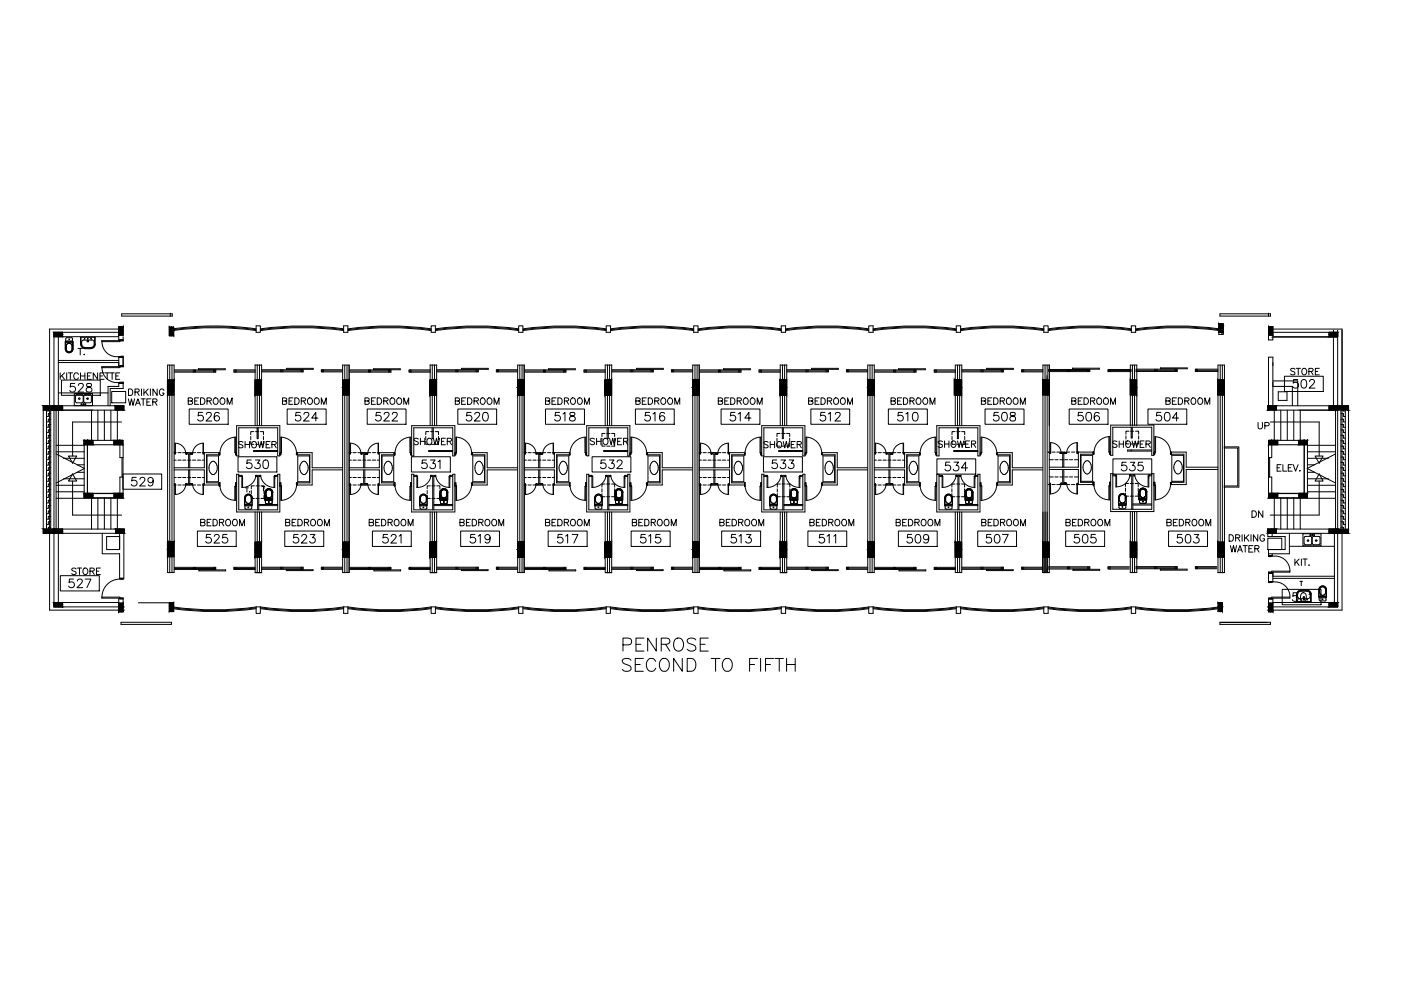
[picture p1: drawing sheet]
<svg xmlns="http://www.w3.org/2000/svg" width="420mm" height="297mm" viewBox="0 0 420 297" stroke-linecap="round" stroke-linejoin="round" font-family="sans-serif">
<!-- layer: PLAN -->
<g fill="none" stroke="#000" stroke-width=".3">
<path d="M16.2 99.6h2.6v1.3h-2.6zM17.4 99.5v1.3M17.5 99.6v82.3M35.6 97.9h1.3v2.6h-1.3zM35.7 99.1h1.3M36.3 97.9v2.7M36.5 94.1h15.2v.6h-15.2zM36.9 98.6h-22v84.3h22.4M36.9 99.6h-20.7v82.3h21.1M50.8 98h1.3v2.6h-1.3zM50.9 99.4h1.3M51.1 93.9v.9"/>
<path d="M51.4 97.9v2.7M76.8 97.7h1.3v1.9h-1.3zM103.1 97.7h1.2v1.9h-1.2zM129.3 97.7h1.3v1.9h-1.3zM155.5 97.7h1.3v1.9h-1.3zM181.8 97.7h1.3v1.9h-1.3zM208 97.7h1.4v1.9h-1.4zM234.3 97.7h1.3v1.9h-1.3zM260.5 97.7h1.3v1.9h-1.3zM286.8 97.7h1.3v1.9h-1.3zM313 97.7h1.3v1.9h-1.3zM339.3 97.7h1.3v1.9h-1.3z"/>
<path d="M365.4 98.2h1.3M365.5 97h1.3v2.6h-1.3zM365.5 98.3h1.3M365.8 97.6h1.2M365.9 94.1h15.1v.6h-15.1zM366.2 97v2.7M366.5 99.7v.5M366.8 97.2v3h-1.3v-.6M380.4 99.1h1.2M380.4 98.6h22.1v84.3h-22.5M380.4 93.9v.9M380.5 97.9h1.2v2.6h-1.2z"/>
<path d="M381.1 97.9v2.7M398.6 99.6h2.6v1.3h-2.6zM399.9 99v22.6M400 99.5v1.3M401.2 99.6h-20.8v2.3h1.3v-1h19.5M401.2 99v82.9h-21.2M16.2 100.9h19.4v1h1.3M16.2 100.2h2.7M17.5 108.7h18.1M17.5 108h18.1M35.6 107.1h1.3v2.5h-1.3M35.6 107.1h1.3v2.8"/>
<path d="M35.6 107.1v2.8M35.6 114.7v1.1h-3.2v5.8M35.6 101.9h1.3M36.9 114.9h-1.3h1.3M36.9 100.9v1M36.9 114.6v1.9h-3.9v5.1M50.2 113.9h2v4.5h-2zM50.3 109.4h1.9v62.2h-1.9zM50.9 109.4v62.2M51.6 109.4v62.2M76.3 116.1h2.1M76.5 113.9h1.9v4.5h-1.9z"/>
<path d="M76.5 109.3v18.3M76.5 109.4h2M77.1 109.3v18.3M77.4 113.7v4.7M77.8 109.3v18.3M78.5 109.3v18.3M102.5 116.1h2.2M102.7 113.9h2v4.5h-2zM102.8 109.4h1.9v62.2h-1.9zM103.4 109.4v62.2M103.7 113.7v4.7M104.1 109.4v62.2"/>
<path d="M128.8 116.1h2.1h-2.1M129 113.9v4.5h1.9v-4.5v4.5h-1.9v-4.5h1.9zM129 109.4h2M129 109.3v18.3M129.6 109.3v18.3M129.9 113.7v4.7v-4.7M130.3 109.3v18.3M131 109.3v18.3M155 116.1h2.2h-2.2M155.2 113.9v4.5h2v-4.5v4.5h-2v-4.5h2zM155.3 109.4h1.9v62.2h-1.9zM155.9 109.4v62.2"/>
<path d="M156.2 113.7v4.7v-4.7M156.6 109.4v62.2M181.3 116.1h2.1h-2.1M181.5 113.9v4.5h1.9v-4.5v4.5h-1.9v-4.5h1.9zM181.5 109.3v18.3M181.5 109.4h2M182.2 109.3v18.3M182.4 113.7v4.7v-4.7M182.8 109.3v18.3M183.4 109.3v18.3M207.5 116.1h2.1h-2.1M207.7 113.9h1.9v4.5h-1.9z"/>
<path d="M207.7 116.1h2.1M207.7 109.4h2v62.2h-2zM208.4 109.4v62.2M208.7 113.7v4.7M209.1 109.4v62.2M233.8 116.1h2.3M233.9 113.9h2v4.5h-2zM234 109.3v18.3M234 109.4h2M234.7 109.3v18.3M234.9 113.7v4.7v-4.7M235.3 109.3v18.3"/>
<path d="M235.9 109.3v18.3M260 116.1h2.1M260.2 113.9h1.9v4.5h-1.9zM260.9 109.4v62.2M261.2 113.7v4.7M261.5 109.4v62.2M262.2 109.4v62.2h-2v-62.2h2M262.3 116.1h-2.1h2.1M286.2 113.9h1.9v4.5h-1.9v-4.5h1.9M286.4 113.9h2v4.5h-2zM286.4 116.1h2.2M287.2 109.4v18.2"/>
<path d="M287.4 113.7v4.7M287.8 109.4v18.2M288.4 109.4v18.2M288.5 109.4h-2v18.2M312.7 113.9h1.9v4.5h-1.9zM312.7 116.1h2.1M312.7 113.9h1.9M313.4 109.4v62.2M313.7 113.7v4.7M314 112.6v1.3M314 109.4v62.2M314.7 109.4v62.2h-2v-4.6"/>
<path d="M314.7 109.4h-1.9v62.2M339 113.9h1.9v4.5h-1.9zM339 116.1h2.1M339 113.9h1.9M339.6 109.4v18.2M340.2 109.4v18.2M365.2 113.9h2v4.5h-2zM365.2 113.9h1.9M365.3 109.4h1.9l.1 62.2h-2zM365.9 109.4v62.2M366.6 109.4v62.2M380.4 109.6v-2.5h1.3v14.5"/>
<path d="M380.4 107.1v14.5h24v38.3h-24M381.4 101h19.5M381.7 115.8h5.9v5.8M381.7 114.2h7.5v7.4M383.3 117.4h2.7v2.6h-2.7zM398.5 100.2h2.7M13 122.9h23.9M13.9 121.6v38.3M15.2 121.6v38.3M16.2 121.6h2.6v1.3h-2.6zM16.2 122.3h2.7M16.8 122.9v35.7"/>
<path d="M16.8 133.5h8.4M16.8 135.4h8.4M17.4 121.5v1.4M19 137.4h6.2M23.2 139.3h2M25.2 132.9h2.7M25.2 132h2.7v1.3h-2.7zM25.2 131.7v17.5M25.2 132.7h2.8M25.6 133.3h11.3M26.2 131.7v17.5M26.5 131.9v1.3"/>
<path d="M27.4 122.9v9.1M29.4 122.9v9.1M31.3 122.9v9.1M33.2 122.9v9.1M34.2 132h2.6v1.3h-2.6zM34.2 132.9h2.7M34.2 132.7h2.7M34.6 121.6h2.5v1.3h-2.5zM34.6 121.9h2.7M35.2 122.3v9.7M35.4 131.9v1.3M35.7 121.5v1.3"/>
<path d="M36 131.7v5.5l.9-.1v-5.1h-11.3M36.8 132h.1M36.9 121.6h-23.9v38.3h23.9M52.2 135.7h.6M52.2 137.9h.6M53.4 135.7h.9M53.4 137.9h.9M54.8 135.7h1M54.8 137.9h1M55.9 135.8v.3h.7v4.1M56.2 135.8h-.3h1.6v.3h-.6v4.1M56.3 135.7h.9"/>
<path d="M56.3 137.9h.9M57.6 135.8v.3h-.7M57.7 135.7h1M57.7 137.9h1M59.2 135.7h1M59.2 137.9h1M60.6 135.7h5.2M60.6 137.9h.7M61.3 135.7v4.5h-9.1M65.8 135.7v.7v-.7M65.8 136.3h-3.9v8.4h3.9v.7h-5.2M65.8 135.7v.7"/>
<path d="M70.9 135.7v.7v-.7M70.9 135.9v.5M71 127.6h12.9v9.1h-.6v-8.5h-11.7v8.5h-.6zM77.1 128.2v3.3h.3v-3.3M77.1 135v.3M83.3 135h-7.3v.3h7.3M84 135.7v.6v-.6M84 135.9v.4M89.1 135.7v.6h3.8v8.4h-3.8v.7M89.1 135.7v.6v-.6M89.1 135.7h4.5v4.5h9.1M104.7 135.7h.7"/>
<path d="M104.7 137.9h.7M105.8 135.7h1M105.8 137.9h1M107.3 135.7h1M107.3 137.9h1M108.4 135.8v.3h.7v4.1M108.7 135.8h-.3h1.7v.3v-.3v.3h-.7h.7h-.7v4.1M108.8 135.7h.9M108.8 137.9h.9M110.2 135.7h1M110.2 137.9h1M111.7 135.7h1"/>
<path d="M111.7 137.9h1M113.1 135.7h5.2M113.1 137.9h.7M113.8 135.7v4.5h-9.1M118.3 135.7v.7v-.7M118.3 135.7v.6h-3.9v8.4h3.9v.7h-5.2M118.3 135.7v.7M123.4 135.7v.7v-.7M123.4 135.9v.5M123.5 127.6h12.9v9.1h-.6v-8.5h-11.7v8.5h-.6zM129.6 128.2v3.3h.3v-3.3M129.6 135v.3"/>
<path d="M135.8 135h-7.2v.3h7.2M136.5 135.7v.6v-.6M136.5 135.9v.4M141.6 135.7v.6v-.6M141.6 135.7h4.5v4.5h9.1M141.6 135.7v.6h3.8v8.4h-3.8M157.2 135.7h.7M157.2 137.9h.7M158.3 135.7h1M158.3 137.9h1M159.8 135.7h1M159.8 137.9h1"/>
<path d="M161.2 135.8h-.3v.3M161.3 135.7h.9M161.3 137.9h.9M162.6 135.8v.3M162.7 135.7h1M162.7 137.9h1M164.2 135.7h1M164.2 137.9h1M165.6 135.7h5.2M165.6 137.9h.7M166.3 135.7v4.5h-9.1M170.8 135.7v.7v-.7"/>
<path d="M170.8 136.3h-3.9v8.4h3.9M170.8 135.7v.7M175.9 135.7v.7v-.7M175.9 135.9v.5M176 127.6h12.9v9.1h-.6v-8.5h-11.7v8.5h-.6zM182.1 128.2v3.3h.3v-3.3M182.1 135v.3M188.3 135h-7.2v.3h7.2M189 135.7v.6v-.6M189 135.9v.4M194.1 135.7v.6v-.6M194.1 135.7h4.5v4.5h9.1"/>
<path d="M194.1 135.7v.6h3.9v8.4h-3.9M209.7 135.7h.7M209.7 137.9h.7M210.8 135.7h1M210.8 137.9h1M212.3 135.7h1M212.3 137.9h1M213.4 135.8v.3h.7v4.1M213.8 135.8h-.4h1.7M213.8 135.7h.9M213.8 137.9h.9M214.4 136.1v4.1"/>
<path d="M215.1 135.8v.3v-.3M215.1 135.8v.3h-.7M215.2 135.7h1M215.2 137.9h1M216.7 135.7h.9M216.7 137.9h.9M218.2 135.7h5.1M218.2 137.9h.6M218.8 135.7v4.5h-9.1M223.3 135.7v.7v-.7M223.3 136.3h-3.9v8.4h3.9M223.3 135.7v.7"/>
<path d="M228.4 135.7v.7v-.7M228.4 135.9v.5M228.4 127.6h13v9.1h-.6v-8.5h-11.7v8.5h-.7zM234.6 128.2v3.3h.3v-3.3M234.6 135v.3M240.8 135h-7.2v.3h7.2M241.5 135.7v.6v-.6M241.5 135.9v.4M246.6 135.7v.6v-.6M246.6 135.7h4.5v4.5h9.1M246.6 135.7v.6h3.9v8.4h-3.9M262.2 135.7h.7"/>
<path d="M262.2 137.9h.7M263.3 135.7h1M263.3 137.9h1M264.8 135.7h1M264.8 137.9h1M265.9 135.8v.3h.7v4.1M265.9 135.8h1.7M265.9 135.8v.3M266.2 135.7h1M266.2 137.9h1M266.9 136.1h.7h-.7M266.9 136.1v4.1"/>
<path d="M267.6 135.8v.3v-.3M267.6 135.8v.3h-.7M267.7 135.7h1M267.7 137.9h1M269.2 135.7h.9M269.2 137.9h.9M270.7 135.7h5.1M270.7 137.9h.6M271.3 135.7v4.5h-9.1M275.8 135.7v.7v-.7M275.8 136.3h-3.9v8.4h3.9v.7h-5.1M275.8 135.7v.7"/>
<path d="M280.9 135.7v.7v-.7M280.9 135.9v.5M280.9 127.6h13v9.1h-.6v-8.5h-11.7v8.5h-.7zM287.1 128.2v3.3h.3v-3.3M287.1 135v.3M293.3 135h-7.2v.3h7.2M294 135.7v.6v-.6M294 135.9v.4M299.1 135.7v.6v-.6M299.1 135.7h4.5v4.5h9M299.1 135.7v.6h3.9v8.4h-3.9M314.3 135.5h.7"/>
<path d="M314.7 137.8h1.2M315.5 135.5h1M316.4 137.8h.9M316.9 135.5h1M317.9 137.8h.9M318 135.6v.3h.7v4.1M318 135.6h1.7v.3h-.7h.7h-.7v4.1M318 135.6v.3M318.4 135.5h1M319.3 137.8h1M319.8 135.5h1M320.7 137.8h1"/>
<path d="M321.3 135.5h1M322.2 137.8h1.2M322.8 135.5h5.1M323.4 135.5v4.5h-8.7M327.9 135.5v.7v-.7M327.9 135.5v.6h-3.9v8.5h3.9v.6h-5.1M333 135.5v.7v-.7M333 135.8v.4M333.1 127.4h12.9v9.1h-.6v-8.4h-11.7v8.4h-.6zM339 127.6v-18.2h1.9v18.2M339.2 128.1v3.2h.4v-3.2M339.2 134.9v.3"/>
<path d="M345.4 134.9h-7.2v.3h7.2M346.1 135.5v.6v-.6M346.1 135.8v.3M367.1 134.3h4.1v11.4h-4.1M367.1 133.9h4.4v12.1h-4.4M380.1 121.9h2.7M380.2 121.6h2.6v1.3h-2.6zM380.4 122.9h20.8M380.4 133.3h11.4M380.5 132.7h2.7M380.5 132.9h2.7M380.6 132h2.6v1.3h-2.6z"/>
<path d="M380.6 132h.1M381.4 131.7v5.5h-1v-5.2h11.4M381.6 121.5v1.3M382 131.9v1.3M382.2 122.3v9.7M384.1 122.9v9.1M386.1 122.9v9.1M388 122.9v9.1M389.4 132.7h2.7M389.5 132h2.6v1.3h-2.6zM389.5 132.9h2.6M389.9 122.9v9.1"/>
<path d="M390.9 131.9v1.3M391.1 131.7v17.5M392.1 139.3h2.1M392.1 137.4h6.3M392.1 133.5h8.4M392.1 135.4h8.4M392.1 131.7v17.5M398.5 122.3h2.7M398.6 121.6h2.6v1.3h-2.6zM400 121.5v1.4M400.5 122.9v35.7M400.5 136.1l-8.5 4.3 8.5 4.4"/>
<path d="M402.1 121.6v38.3M403.5 121.6v38.3M13 158.6h23.9M16.2 158.6h2.6v1.3h-2.6zM16.2 159.2h2.7M16.8 145.5h8.4M16.8 147.4h8.4M16.8 149.4h20.3M17.4 158.5v1.3M19 143.5h6.2M23.2 141.6h2M25.2 147.9h2.7v1.3h-2.7z"/>
<path d="M25.2 148.5h2.8M25.2 147.9h11.6M25.2 148h11.7M26.5 147.8v1.3M27.4 149.3v9.3M27.9 149.2h6.3M29.4 149.2v9.4M31.3 149.2v9.4M33.2 149.2v9.4M34.2 147.9h2.6v1.3h-2.6zM34.2 148.5h2.7M34.6 158.6h2.7v1.3h-2.7z"/>
<path d="M34.6 159.2h2.8M34.6 159.5h2.8M35.2 149.3v9.3M35.4 147.8v1.3M35.9 159.5v5.2v-3.9h-3.9v3.9h3.9M35.9 158.5v1.3M36 149.2v-6.2h.9v6.2M36.3 158.6v1.3M37.1 158.6v14.8h-1.2v-7.4h-5.2v-6.1M52.2 140.8h9.1v4.6M52.2 145.4h.6M52.2 143.1h.6"/>
<path d="M53.4 145.4h.9M53.4 143.1h.9M54.8 145.4h1M54.8 143.1h1M55.6 145.3h.6M56.3 145.4h.9M56.3 143.1h.9M56.6 140.9v4.1h-.7v.3h1.6M56.9 140.9v4.1h.6h-.6h.6v.3M57.6 145v.3M57.7 145.4h1M57.7 143.1h1"/>
<path d="M59.2 145.4h1M59.2 143.1h1M60.6 143.1h.7M65.8 145.8v-1.1v1.1M70.9 145.8v-1.1v1.1M70.9 144.7v.8M71 142.2h.6v10.6h11.7v-10.6h.6v11.3h-12.9zM71.6 142.5h.9v.3M71.6 142.8h1.1M76.5 153.5v18.1h2v-18.1M76.7 142.5v.3h.6v10M76.7 142.5h1.5v.3h-.6v10"/>
<path d="M76.7 142.5v.3M77.1 153.5v18.1M77.6 151.6h5.7M77.6 151.2h5.7M77.8 153.5v18.1M82.2 142.8h1.1M83.3 142.5h-.7v.3M84 145.8v-1.1v1.1M84 144.7v.8M89.1 145.4v-.7v.7M89.1 144.7v.7M102.7 140.8h-9.1v4.6h-4.5"/>
<path d="M104.7 140.8h9.1v4.6M104.7 145.4h.7M104.7 143.1h.7M105.8 145.4h1M105.8 143.1h1M107.3 145.4h1M107.3 143.1h1M108.1 145.3h2M108.8 145.4h.9M108.8 143.1h.9M109.1 140.9v4.1h-.7v.3M109.4 145h.7h-.7"/>
<path d="M109.4 145h.7v.3M109.4 140.9v4.1M110.1 145v.3M110.2 145.4h1M110.2 143.1h1M111.7 145.4h1M111.7 143.1h1M113.1 143.1h.7M118.3 144.7v1.1v-1.1v.6M123.4 145.8v-1.1v1.1M123.4 144.7v.8M123.5 142.2h.6v10.6h11.7v-10.6h.6v11.3h-12.9z"/>
<path d="M124.1 142.5h.9v.3v-.3M124.1 142.8h1.1M129 153.5v18.1h2v-18.1M129.2 142.5h1.5v.3h-.6v10M129.2 142.8v-.3v.3M129.2 142.8h.6v10M129.6 153.5v18.1M130.1 151.6h5.7M130.1 151.2h5.7M130.3 153.5v18.1M134.7 142.8h1.1M135.8 142.5h-.7v.3"/>
<path d="M136.5 145.8v-1.1v1.1M136.5 144.7v.8M141.6 144.7v.7v-.7M141.6 145.4v-.7v.7M155.2 140.8h-9.1v4.6h-4.5M157.2 140.8h9.1v4.6M157.2 145.4h.7M157.2 143.1h.7M158.3 145.4h1M158.3 143.1h1M159.8 145.4h1M159.8 143.1h1"/>
<path d="M160.6 145.3h.6M161.3 145.4h.9M161.3 143.1h.9M161.6 140.9v4.1h-.7v.3h1.7M161.6 140.2v-4.1h-.7v-.3h1.7v.3h-.7h.7h-.7v4.1M161.9 145h.7h-.7M161.9 145h.7v.3M161.9 140.9v4.1M162.6 145v.3M162.7 145.4h1M162.7 143.1h1M164.2 145.4h1"/>
<path d="M164.2 143.1h1M165.6 143.1h.7M170.8 144.7v1.1v-1.1v.6M170.8 144.7v.7h-5.2M175.9 145.8v-1.1v1.1M175.9 144.7v.8M176 142.2h.6v10.6h11.7v-10.6h.6v11.3h-12.9zM176.6 142.5h.9v.3v-.3M176.6 142.8h1.2M181.5 153.5v18.1h1.9v-18.1M182.2 153.5v18.1M182.3 152.8v-10h-.6v-.3h1.4v.3h-.5v10"/>
<path d="M182.6 151.6h5.7M182.6 151.2h5.7M182.8 153.5v18.1M187.2 142.8h1.1M188.3 142.5h-.7v.3M189 145.8v-1.1v1.1M189 144.7v.8M194.1 144.7v.7v-.7M194.1 145.4v-.7v.7M207.7 140.8h-9.1v4.6h-4.5M209.7 140.8h9.1v4.6M209.7 145.4h.7"/>
<path d="M209.7 143.1h.7M210.8 145.4h1M210.8 143.1h1M212.3 145.4h1M212.3 143.1h1M213.8 145.4h.9M213.8 143.1h.9M214.1 140.9v4.1h-.7v.3M214.4 145h.7h-.7M214.4 140.9v4.1M214.4 145h.7v.3h-2M215.2 145.4h1"/>
<path d="M215.2 143.1h1M216.7 145.4h.9M216.7 143.1h.9M218.2 143.1h.6M223.3 144.7v1.1v-1.1v.6M223.3 144.7v.7h-5.1M228.4 145.8v-1.1v1.1M228.4 144.7v.8M228.4 142.2h.7v10.6h11.7v-10.6h.6v11.3h-13zM229.1 142.8h1.2M229.1 142.5h1v.3M234 153.5v18.1h1.9v-18.1"/>
<path d="M234.2 142.5h1.4v.3h-.5v10M234.2 142.5v.3h.6v10M234.2 142.5v.3M234.7 153.5v18.1M235.1 151.6h5.7M235.1 151.2h5.7M235.3 153.5v18.1M239.7 142.8h1.1M240.8 142.5h-.8v.3M241.5 145.8v-1.1v1.1M241.5 144.7v.8M246.6 144.7v.7v-.7"/>
<path d="M246.6 145.4v-.7v.7M260.2 140.8h-9.1v4.6h-4.5M262.2 140.8h9.1v4.6M262.2 145.4h.7M262.2 143.1h.7M263.3 145.4h1M263.3 143.1h1M264.8 145.4h1M264.8 143.1h1M266.2 145.4h1M266.2 143.1h1M266.6 140.9v4.1h-.7v.3"/>
<path d="M266.9 140.9v4.1h.7h-.7h.7v.3h-2M267.7 145.4h1M267.7 143.1h1M269.2 145.4h.9M269.2 143.1h.9M270.7 143.1h.6M275.8 145.8v-1.1v1.1M280.9 145.8v-1.1v1.1M280.9 144.7v.8M280.9 142.2h.7v10.6h11.7v-10.6h.6v11.3h-13zM281.6 142.8h1.2M281.6 142.5h.9v.3"/>
<path d="M286.5 153.5v18.1h1.9v-18.1M286.7 142.5v.3h.6v10M286.7 142.5h1.4v.3h-.5v10M286.7 142.5v.3M287.2 153.5v18.1M287.6 151.6h5.7M287.6 151.2h5.7M287.8 153.5v18.1M292.2 142.8h1.1M293.3 142.5h-.8v.3M294 145.8v-1.1v1.1M294 144.7v.8"/>
<path d="M299.1 145.4v-.7v.7M312.6 140.8h-9v4.6h-4.5M314.3 145.2h.7M314.7 143h1.2M314.7 140.7h8.7v4.5M315.5 145.2h1M316.4 143h.9M316.9 145.2h1M317.9 143h.9M318.4 144.8v.4h-.7M318.4 145.2h1M318.7 140.7v4.1h-.7"/>
<path d="M319 140.7v4.1h.7h-.7h.7v.4h-1.7M319.3 143h1M319.8 145.2h1M320.7 143h1M321.3 145.2h1M322.2 143h1.2M327.9 145.6v-1.1v1.1M333 145.6v-1.1v1.1M333 144.5v.8M333.1 142h.6v10.7h11.7v-10.7h.6v11.3h-12.9zM333.7 142.6h1.2M333.7 142.3h1v.3"/>
<path d="M338.9 142.3v.3h.5v10.1M338.9 142.3h1.4v.3h-.6v10.1M338.9 142.3v.3M339 153.5l-.1 18.1h2v-18.1M339.6 153.5v18.1M339.7 151.4h5.7M339.7 151h5.7M340.2 153.5v18.1M344.3 142.6h1.1M345.4 142.3h-.7v.3M346.1 145.6v-1v1M346.1 144.6v.8"/>
<path d="M351.2 145.2v-.6v.6M365.3 140h-9.6v-4.5h-4.5v.6v-.6v.6h3.9v8.5h-3.9M365.3 140.7h-9.6v4.5h-4.5M380 159.2h2.7M380 159.5h2.7M380.1 158.6h2.6v1.3h-2.6zM380.2 158.6v2.2h5.2v3.9h-5.2M380.2 149.4h20.3M380.4 158.6h20.8M380.4 149.2v-6.2h1v6.2M380.5 148.5h2.7M380.5 148h11.6"/>
<path d="M380.5 147.9h2.7v1.3h-2.7zM380.5 147.9h11.6M381.1 158.6v1.3M381.5 158.5v1.3M381.5 159.5v1.3M381.9 147.8v1.3M382.2 149.3v9.3M383.2 149.2h6.3M384.1 149.2v9.4M386.1 149.2v9.4M386.7 159.9v6.1h-6.3M388 149.2v9.4"/>
<path d="M389.4 148.5h2.7M389.5 147.9h2.6v1.3h-2.6zM389.9 149.3v9.3M390.9 147.8v1.3M392.1 145.5h8.4M392.1 147.4h8.4M392.1 143.5h6.3M392.1 141.6h2.1M398.5 159.2h2.7M398.6 158.6h2.6v1.3h-2.6zM400 158.5v1.3M400.2 158.6v23.3"/>
<path d="M50.1 164.6h2.1M50.2 162.3h2v4.6h-2zM50.5 162.3h1.3v3.3h-1.3zM51.2 162.1v4.8M76.3 164.7h2.1M76.5 162.5h1.9v4.5h-1.9zM76.6 171.7h1.9M77.4 162.3v4.7M102.5 164.7h2.2M102.7 162.5h2v4.5h-2zM103.7 162.3v4.7M128.8 164.7h2.1h-2.1"/>
<path d="M129 162.5v4.5h1.9v-4.5v4.5h-1.9v-4.5h1.9zM129 171.7h2M129.9 162.3v4.7v-4.7M155 164.7h2.2h-2.2M155.2 162.5v4.5h2v-4.5v4.5h-2v-4.5h2zM156.2 162.3v4.7M181.3 164.7h2.1h-2.1M181.5 162.5v4.5h1.9v-4.5v4.5h-1.9v-4.5h1.9zM181.5 171.7h2M182.4 162.3v4.7M207.5 164.7h2.1h-2.1M207.7 162.5h1.9v4.5h-1.9z"/>
<path d="M207.7 164.7h2.1M208.7 162.3v4.7M233.8 164.7h2.3M233.9 162.5h2v4.5h-2zM234 171.7h2M234.9 162.3v4.7v-4.7M260 164.7h2.1M260.2 162.5h1.9v4.5h-1.9zM261.2 162.3v4.7M262.3 164.7h-2.1h2.1M286.4 162.5h2v4.5h-2zM286.4 164.7h2.2"/>
<path d="M287.4 162.3v4.7M287.8 163.2h-1.2v3.2h1.2M312.7 162.5h1.9v4.5h-1.9zM312.7 164.7h2.1M313.7 162.3v4.7M314 167v4.6M314.6 167h-1.9h1.9M339 162.5h1.9v4.5h-1.9zM339 164.7h2.1M340.9 167h-1.9h1.9M365.2 162.5h2v4.5h-2zM365.2 164.7h2.1"/>
<path d="M380.4 174.3h1.3h-1.3M380.4 171.7h1.3h-1.3M380.4 171.5v2.8v-2.6M380.4 166.5h1.1h-1.1M380.4 164.9v1.9M380.4 171.7h1.3M381.5 166v.5M381.7 173.4h18.5M381.7 171.5v2.8M381.7 172.7h18.5M16.2 180.6h2.6v1.3h-2.6zM16.2 181.3h2.7"/>
<path d="M16.2 180.6h19.4M17.4 180.5v1.3M35.6 180.8h1.3v2.6h-1.3zM35.6 180.8v-1.3h1.3v1.3M35.7 182h1.3M36.3 186.5h15.1v.7h-15.1zM36.3 180.8v2.7M50.8 180.7h1.3v2.6h-1.3zM50.9 181.9h1.3M51.4 180.7v2.7M76.8 181.9h1.3v2h-1.3zM103.1 181.9h1.2v2h-1.2z"/>
<path d="M129.3 181.9h1.3v2h-1.3zM155.5 181.9h1.3v2h-1.3zM181.8 181.9h1.3v2h-1.3zM208 181.9h1.4v2h-1.4zM234.3 181.9h1.3v2h-1.3zM260.5 181.9h1.3v2h-1.3zM286.8 181.9h1.3v2h-1.3zM313 181.9h1.3v2h-1.3zM339.3 181.9h1.3v2h-1.3zM365.2 181.9h1.6M365.3 180.7h1.3v2.6h-1.3zM365.9 186.5h15.1v.7h-15.1z"/>
<path d="M365.9 180.7v2.7M380.3 182h1.3M380.4 180.8h1.3v2.6h-1.3zM380.4 180.8v-1.3h1.3v1.3M381.1 180.8v2.7M381.7 180.6h19.5M398.5 181.3h2.7M398.6 180.6h2.6v1.3h-2.6zM400 180.5v1.3"/>
</g>
<!-- layer: WINDOWS -->
<g fill="none" stroke="#000" stroke-width=".3">
<path d="M17.5 117.8h14.9M30.5 109.9h6.4v-.3h-.9v.6h-5.5zM30.5 102.1l6.4 .1v-.3h-.9v.5h-5.5zM30.6 110.1a4.5 4.5 0 0 0 5.4 4.5M30.6 102.4a4.5 4.5 0 0 0 5.4 4.4M33.5 117.3h4.2v3.4h-4.2zM36 114.6h.9v.3h-.9zM36 106.8h.9v.3h-.9zM36 114.9h.9M36 107.1h.9M52.3 111.2h12.4M52.3 110.9h12.4v.6h-12.4"/>
<path d="M58 110.9v.6M58.3 110.9v.6M58.6 110.9v.6M59.5 110.5h8v.3h-8zM64.1 110.9v.6M64.4 110.9v.6M70.2 111.2h6.4M70.5 110.9v.6M70.8 110.9v.6M76.6 110.9h-6.4v.6h6.4M78.5 110.8h12.4v.7h-12.4M78.5 111.2h12.4"/>
<path d="M84.2 110.8v.7M84.5 110.8v.7M84.9 110.8v.7M85.9 110.4h8v.3h-8v-.3M90.3 110.8v.7M90.6 110.8v.7M96.4 111.2h6.4M96.7 110.8v.7M97 110.8v.7M102.8 110.8h-6.4v.7h6.4M104.8 111.2h12.4M104.8 110.9h12.4v.6h-12.4"/>
<path d="M110.5 110.9v.6M110.8 110.9v.6M111.1 110.9v.6M112 110.5h8v.3h-8zM116.6 110.9v.6M116.9 110.9v.6M122.7 111.2h6.3M123 110.9v.6M123.3 110.9v.6M129 110.9h-6.3v.6h6.3M131 110.8h12.4v.7h-12.4M131 111.2h12.4"/>
<path d="M136.7 110.8v.7M137 110.8v.7M137.3 110.8v.7M138.4 110.4h8v.3h-8v-.3M142.8 110.8v.7M143.1 110.8v.7M148.9 111.2h6.4M149.2 110.8v.7M149.5 110.8v.7M155.3 110.8h-6.4v.7h6.4M157.3 111.2h12.4M157.3 110.9h12.4v.6h-12.4"/>
<path d="M163 110.9v.6M163.3 110.9v.6M163.6 110.9v.6M164.5 110.5h8v.3h-8zM169.1 110.9v.6M169.4 110.9v.6M175.1 111.2h6.4M175.5 110.9v.6M175.8 110.9v.6M181.5 110.9h-6.4v.6h6.4M183.5 110.8h12.4v.7h-12.4M183.5 111.2h12.4"/>
<path d="M189.2 110.8v.7M189.5 110.8v.7M189.8 110.8v.7M190.9 110.4h8v.3h-8zM195.3 110.8v.7M195.6 110.8v.7M201.4 111.2h6.3M201.7 110.8v.7M202 110.8v.7M207.7 110.8h-6.3v.7h6.3M209.8 111.2h12.4M209.8 110.9h12.4v.6h-12.4"/>
<path d="M215.5 110.9v.6M215.8 110.9v.6M216.1 110.9v.6M217 110.5v.3h8v-.3h-8M221.5 110.9v.6M221.9 110.9v.6M227.6 111.2h6.4M228 110.9v.6M228.3 110.9v.6M234 110.9h-6.4v.6h6.4M236 110.8h12.4v.7h-12.4M236 111.2h12.4"/>
<path d="M241.7 110.8v.7M242 110.8v.7M242.3 110.8v.7M243.3 110.4h8.1v.3h-8zM247.7 110.8v.7M248.1 110.8v.7M253.8 111.2h6.4M254.2 110.8v.7M254.5 110.8v.7M260.2 110.8h-6.4v.7h6.4M262.3 111.2h12.4M262.3 110.9h12.4v.6h-12.4"/>
<path d="M268 110.9v.6M268.3 110.9v.6M268.6 110.9v.6M269.5 110.5v.3h8v-.3h-8M274.1 110.9v.6M274.4 110.9v.6M280.2 111.2h6.4M280.5 110.9v.6M280.8 110.9v.6M286.6 110.9h-6.4v.6h6.4M288.5 110.8h12.4v.7h-12.4M288.5 111.2h12.4"/>
<path d="M294.2 110.8v.7M294.5 110.8v.7M294.8 110.8v.7M295.8 110.4h8.1v.3h-8zM300.3 110.8v.7M300.6 110.8v.7M306.4 111.2h6.4M306.7 110.8v.7M307 110.8v.7M312.8 110.8h-6.4v.7h6.4M314.4 110.7h12.4v.7h-12.4M314.4 111h12.4"/>
<path d="M320.1 110.7v.7M320.4 110.7v.7M320.8 110.7v.7M321.7 110.3v.4h8v-.3h-8.1M326.2 110.7v.7M326.5 110.7v.7M332.3 111h7M332.6 110.7v.7M332.9 110.7v.7M339.3 110.7h-7v.7h7M340.6 110.7h12.4v.6h-12.4M340.6 111h12.4"/>
<path d="M346.3 110.7v.6M346.6 110.7v.6M347 110.7v.6M348 110.2v.3h8v-.2h-8M352.4 110.7v.6M352.7 110.7v.6M358.5 111h6.8M358.8 110.7v.6M359.1 110.7v.6M365.3 110.7h-6.8v.6h6.8M14.5 122.9v.3h-.6M15.2 138.6h-.7v.8h-.6"/>
<path d="M15.2 137h-.7v.8h-.6M15.2 135.3h-.7v.8h-.6M15.2 133.7h-.7v.8h-.6M15.2 132.1h-.7v.8h-.6M15.2 130.5h-.7v.8h-.6M15.2 128.9h-.7v.8h-.6M15.2 127.3h-.7v.8h-.6M15.2 125.6h-.7v.8h-.6M15.2 124h-.7v.8h-.6M16.8 136.1l8.5 4.3-8.5 4.4M20.5 136.7h2.5l-1.2 2.1zM36.5 126.5h-14.7v10.2"/>
<path d="M36.6 137.2v5.8M36.9 137.2v5.8M52.2 135.7h.3M52.5 132.8v3.3M55.7 136a3.2 3.2 0 0 0-3.1-3.2v3.3h-.3M55.9 135.8h-.2l.1 .3M57.6 135.8h.2l-.1 .3M57.8 136a3.2 3.2 0 0 1 3.1-3.2v3.3h.3M61 132.8v3.3M61 135.7h.3M62.1 136.7h3.4v7.7h-3.4zM63.5 138.4a2.45 2.45 0 0 0 0 3.7"/>
<path d="M64.3 138.4a2.45 2.45 0 0 1 0 3.7M64.4 138.4h-.9M65.8 135.7l.2 .2v.5h-.2M65.8 135.6v.8v-.8M66 135.6a4.8 4.8 0 0 1 4.7-4.5l-.1 5.3h.3v-.5M70.4 131.1v4.6h.5M75.2 132.2v1h.9M75.2 130.8v1M76.1 129.4h-.9v.9M76.6 129.4h1M76.6 133.2h1M78.1 129.4h.9v.9"/>
<path d="M79 130.8v1M79 132.2v1h-.9M84.4 131v4.7h-.4M88.9 135.6a4.8 4.8 0 0 0-4.7-4.6l.1 5.3h-.3v-.4M89.1 135.7l-.2 .2v.4h.2M89.1 135.9v.4v-.4M89.3 136.7h3.5v7.7h-3.5zM90 139.4v1.6M92 138.9l.1 .2a2.46 2.46 0 0 1-.1 2.5M92 138.9a1.06 1.06 0 0 0-1.2-.6 1.06 1.06 0 0 0-.8 1.2M104.7 135.7h.3M105 132.8v3.3"/>
<path d="M108.3 136a3.2 3.2 0 0 0-3.2-3.2v3.3h-.4M108.4 135.8h-.2l.1 .3M110.1 135.8h.2l-.1 .3M113.4 132.8v3.3h.4M113.4 132.8a3.2 3.2 0 0 0-3.1 3.2M113.5 135.7h.3M113.5 132.8v3.3M114.6 136.7h3.5v7.7h-3.5zM117.3 138.9l.4 1.3-.4 1.4M117.3 138.9a1.08 1.08 0 0 0-1.3-.6 1.08 1.08 0 0 0-.7 1.2 1.96 1.96 0 0 0 1.3 2.7l.7-.6M118.3 135.7l.2 .2v.5h-.2M118.3 135.6v.8v-.8"/>
<path d="M118.5 135.6a4.8 4.8 0 0 1 4.7-4.6l-.1 5.4h.3v-.5M122.9 131.1l.1 4.6h.4M127.7 132.2v1h.9M127.7 130.8v1M128.6 129.4h-.9v.9M129.1 129.4h1M129.1 133.2h1M130.6 129.4h.9v.9M131.5 132.2v1h-.9M131.5 130.8v1M136.7 131.1l.1 5.2h-.3v-.4M136.7 131a4.8 4.8 0 0 1 4.7 4.6"/>
<path d="M136.9 131v4.7h-.4M141.6 135.9v.4v-.4M141.6 135.7l-.2 .2v.4h.2M141.8 136.7h3.5v7.7h-3.5zM142.8 138.9l-.4 1.3 .4 1.4M144.5 138.9l.3 .6M144.5 138.9a.94 .94 0 0 0-.8-.6 .94 .94 0 0 0-.9 .6M144.8 139.4v1.6M157.2 135.7h.3M157.5 132.8v3.3M160.8 136a3.2 3.2 0 0 0-3.2-3.2v3.3h-.4M160.9 135.8h-.2l.2 .3h-.1"/>
<path d="M162.6 135.8h.1v.3M165.9 132.8v3.3h.4M165.9 132.8a3.2 3.2 0 0 0-3.1 3.2M166 135.7h.3M166 132.8v3.3M167.1 136.7h3.5v7.7h-3.5zM167.8 139.4v1.6M168.1 138.9l-.3 .6M169.8 138.9l.4 1.3-.4 1.4M169.8 138.9a.94 .94 0 0 0-.9-.6 .94 .94 0 0 0-.9 .6M170.8 135.7l.2 .2v.5h-.2M170.8 135.6v.8v-.8"/>
<path d="M171 135.6a4.8 4.8 0 0 1 4.7-4.5l-.1 5.3h.3v-.5M175.4 131.1v4.6h.5M180.5 132.8v.9h1M180.5 131.4v.9M181.5 129.9h-1v1M182 133.7h.9M182 129.9h.9M183.4 129.9h.9v1M184.3 132.8v.9h-.9M184.3 131.4v.9M189.2 135.9h.1M189.2 135.9v.4h-.2v-.4"/>
<path d="M189.5 131v4.7h-.5M193.9 135.6a4.8 4.8 0 0 0-4.7-4.6v4.9M194.1 135.9v.4v-.4M194.1 135.7l-.2 .2v.4h.2M194.3 136.7h3.5v7.7h-3.5zM195.3 138.9a1.08 1.08 0 0 1 1.2-.6 1.08 1.08 0 0 1 .8 1.2 1.96 1.96 0 0 1-1.3 2.7l-.7-.6M195.3 138.9l-.4 1.3 .4 1.4M209.7 135.7h.3M210 132.8v3.3M213.2 136a3.2 3.2 0 0 0-3.1-3.2v3.3h-.4M213.4 135.8h-.2l.2 .3h-.2M215.1 135.8h.1v.3h-.1h.1"/>
<path d="M215.3 136a3.2 3.2 0 0 1 3.1-3.2v3.3h.4M218.5 135.7h.3M218.5 132.8v3.3M219.6 136.7h3.5v7.7h-3.5zM222.5 139.5a1.12 1.12 0 0 0-1.1-1.2 1.12 1.12 0 0 0-1.1 1.2 1.98 1.98 0 0 0 1.3 2.7l.6-.4 .3-.8M222.6 139.4v1.6M223.3 135.7l.2 .2v.5h-.2M223.3 135.6v.8v-.8M223.5 135.6a4.8 4.8 0 0 1 4.7-4.6l-.1 5.4h.3v-.5M227.9 131.1v4.6h.5M233 132.8v.9h.9M233 131.4v.9"/>
<path d="M233.9 129.9h-.9v1M234.5 133.7h.9M234.5 129.9h.9M235.9 129.9h.9v1M236.8 132.8v.9h-.9M236.8 131.4v.9M241.7 135.9h.1M241.7 135.9v.4h-.2v-.4M241.9 131v4.7h-.4M246.4 135.6a4.8 4.8 0 0 0-4.7-4.6v4.9M246.6 135.9v.4v-.4M246.6 135.7l-.2 .2v.4h.2"/>
<path d="M246.8 136.7h3.5v7.7h-3.5zM248.2 138.4a2.53 2.53 0 0 0 0 3.7M249.1 138.4a2.45 2.45 0 0 1 0 3.7M249.1 138.4h-.9M262.2 135.7h.3M262.2 136.1h.4M262.5 132.8v3.3M262.6 132.8a3.2 3.2 0 0 1 3.1 3.2M262.6 132.8v3.3M265.9 135.8h-.2v.3h.2h-.2M267.6 135.8h.1v.3h-.1h.1M267.8 136a3.2 3.2 0 0 1 3.1-3.2l.1 3.3"/>
<path d="M270.9 132.8v3.3h.3M271 135.7h.2M272 136.7h3.6v7.7h-3.6zM274.4 138.4l.6 1.1M274.4 138.4a1.38 1.38 0 0 0-1.7 1.6l.2 1.2a1.09 1.09 0 0 0 1.5 .9M275.1 139.4v1.6M275.8 135.7l.2 .2v.5h-.2M275.8 135.6v.8v-.8M280.4 131.1v4.6h.5M280.6 131.1v5.3h.3v-.5M280.7 131a4.8 4.8 0 0 0-4.8 4.6M285.5 132.2v1h.9"/>
<path d="M285.5 130.8v1M286.4 129.4h-.9v.9M286.9 129.4h1M286.9 133.2h1M288.4 129.4h.9v.9M289.3 132.2v1h-.9M289.3 130.8v1M294.2 135.9h.1M294.2 135.9v.4h-.2v-.4M294.4 131v4.7h-.4M298.9 135.6a4.8 4.8 0 0 0-4.7-4.6v4.9M299.1 135.7l-.3 .2v.4h.3"/>
<path d="M299.1 135.9v.4v-.4M299.3 136.7h3.5v7.7h-3.5zM300 139.4v1.6M301.6 138.4a2.45 2.45 0 0 1 0 3.7M301.6 138.4a1.18 1.18 0 0 0-1.6 1.1M314.3 135.6h.3M314.7 135.9h.4M315 132.7v3.2M317.9 135.6h.1M317.9 135.9h.1M318.2 135.6v.3M318.2 135.9a3.2 3.2 0 0 0-3.1-3.2v3.2"/>
<path d="M319.7 135.6h.2l-.1 .3M319.9 135.9a3.2 3.2 0 0 1 3.1-3.2l.1 3.2M323 132.7v3.2h.4M323.1 135.6h.3M324.2 136.5h3.5v7.8h-3.5zM324.9 139.3v1.6M326.5 138.2a2.45 2.45 0 0 1 0 3.7M326.5 138.2a1.18 1.18 0 0 0-1.6 1.1M327.9 135.4v.8v-.8M327.9 135.5h.2M328.1 135.5v.7h-.2M332.5 130.9v4.6h.5"/>
<path d="M332.8 130.9v5.3h.2v-.4M332.8 130.9a4.8 4.8 0 0 0-4.7 4.6M337.7 132.1v1h.9M337.7 130.6v1M338.6 129.2h-.9v1M339.1 129.2h.9M339.1 133.1h.9M340.5 129.2h1v1M341.5 130.6v1M341.5 132.1v1h-1M346.6 130.9v4.6h-.5M351 135.8v.3h.2v-.3v.3"/>
<path d="M351 135.8h.1M351 135.5a4.9 4.9 0 0 0-4.7-4.6l.1 5.2h-.3v-.3M351 135.5h.2M351 135.5v.3M351.4 136.5h3.5v7.8h-3.5zM352.1 139.3v1.6M352.4 138.7l-.2 .6M354.1 138.7l.3 .6M354.2 138.7a.94 .94 0 0 0-.9-.6 .94 .94 0 0 0-.9 .6M354.5 139.3v1.6M380.4 137.1v5.9M380.8 137.1v5.9"/>
<path d="M380.9 126.5h14.7v10.2M394.4 136.7h2.4l-1.2 2.1zM402.1 138.6h.8v.8h.6M402.1 137h.8v.8h.6M402.1 135.3h.8v.8h.6M402.1 133.7h.8v.8h.6M402.1 132.1h.8v.8h.6M402.1 130.5h.8v.8h.6M402.1 128.9h.8v.8h.6M402.1 127.3h.8v.8h.6M402.1 125.6h.8v.8h.6M402.1 124h.8v.8h.6"/>
<path d="M402.9 122.9v.3h.6M15.2 158h-.7v.6M15.2 140.2h-.7v.8h-.6M15.2 141.8h-.7v.8h-.6M15.2 143.5h-.7v.8h-.6M15.2 145.1h-.7v.8h-.6M15.2 146.7h-.7v.8h-.6M15.2 148.3h-.7v.8h-.6M15.2 149.9h-.7v.8h-.6M15.2 151.6h-.7v.8h-.6M15.2 153.2h-.7v.8h-.6M15.2 154.8h-.7v.8h-.6"/>
<path d="M15.2 156.4h-.7v.8h-.6M21.8 142.1l1.2 2.1h-2.5zM21.8 144.2v10.2h14.7M52.2 145.4h.3M52.5 145v3.3M55.7 145a3.2 3.2 0 0 1-3.1 3.2v-3.2h-.3M55.8 145l-.1 .3h.2M61 145v3.3M61.2 145h-.3v3.2a3.5 3.5 0 0 1-3.3-3.2l.2 .3h-.2M63.5 142.1h.9M65.8 145.5v-.8v.8M65.8 144.7h.2v.8"/>
<path d="M66 145.5v.3h-.2M66 145.5h.1M66 145.7a4.5 4.5 0 0 0 4.7 4.2M70.9 145.5v-.8h-.3l.1 5.3M70.9 145.8h-.5v4.2M72.3 142.8v-.3h.2v3.6M72.7 142.8v3.3M75.4 148.5v.9h.9M75.4 147v1M76.3 145.6h-.9v.9M76.7 142.8v-.3h.2v.3M76.8 145.6h.9"/>
<path d="M76.8 149.4h.9M76.8 142.5a4.1 4.1 0 0 1-4.3 3.6M77.9 142.8v-.3h.3v.3M78.1 142.5a4.1 4.1 0 0 0 4.3 3.6M78.2 145.6h1v.9M79.2 147v1M79.2 148.5v.9h-1M82.2 142.8v3.3M82.4 142.8v-.3h.2v.3M82.4 143.2h.1M82.4 142.8v3.3M84 145.6h.4v4.4"/>
<path d="M84 145.5v-.8h.3v.8M84.3 145.4l-.1 4.6M89 145.4a4.8 4.8 0 0 1-4.8 4.6M89.1 144.7h-.2v.7h.2M89.1 145.1v-.4v.4M90 141l.1 .2a1.01 1.01 0 0 0 .8 1 1.01 1.01 0 0 0 1.1-.6M104.7 145.4h.3M104.7 145h.4v3.2a3.4 3.4 0 0 0 3.3-3.2l-.2 .3h.2M105 145v3.3M110.2 145l.1 .3h-.2M110.3 145a3.2 3.2 0 0 0 3.1 3.2M113.5 145v3.3"/>
<path d="M113.8 145h-.4v3.3M118.3 145.5v-.8v.8M118.3 144.7h.2v.8l-.2 .3M118.5 145.7a4.5 4.5 0 0 0 4.7 4.2M123.4 145.5v-.8h-.3l.1 5.3M123.4 145.8h-.4l-.1 4.2M124.8 142.8v-.3h.2v3.6M125.2 142.8v3.3M128.1 148.5v.9h.9M128.1 147v1M129 145.6h-.9v.9M129.2 142.8v-.3h.2v.3"/>
<path d="M129.3 142.5a4.1 4.1 0 0 1-4.3 3.6M129.5 145.6h1M129.5 149.4h1M130.4 142.8v-.3h.3v.3M130.6 142.5a4.1 4.1 0 0 0 4.3 3.6M131 145.6h.9v.9M131.9 148.5v.9h-.9M131.9 147v1M134.7 142.8v3.3M134.8 143.2h.1M135.1 142.8v-.3h-.3l.1 3.6M136.5 145.6h.4v4.4"/>
<path d="M136.5 145.5v-.8h.3v.8M136.8 145.4l-.1 4.6M141.4 145.4a4.8 4.8 0 0 1-4.7 4.6M141.6 144.7h-.2v.7h.2M141.6 145.1v-.4v.4M142.8 141.6a.94 .94 0 0 0 .9 .6 .94 .94 0 0 0 .8-.6M144.8 141l-.3 .6M157.2 145.4h.3M157.2 145h.4v3.2a3.2 3.2 0 0 0 3.2-3.2h.1l-.2 .3h.2M157.5 145v3.3M162.7 145v.3h-.1M162.8 145a3.2 3.2 0 0 0 3.1 3.2"/>
<path d="M166 145v3.3M166.3 145h-.4v3.3M167.8 141l.3 .6M168 141.6a.94 .94 0 0 0 .9 .6 .94 .94 0 0 0 .9-.6M170.8 145.5v-.8v.8M170.8 144.7h.2v1.1h-.2M171 145.7a4.5 4.5 0 0 0 4.7 4.2M175.9 145.5v-.8h-.3l.1 5.3M175.9 145.8h-.5v4.2M177.3 142.8v-.3h.2v3.6M177.8 142.8v3.3M180.5 148v.9h1"/>
<path d="M180.5 146.5v1M181.5 145.1h-1v.9M181.7 142.8v-.3h.3v.3M181.8 142.5a4.1 4.1 0 0 1-4.3 3.6M181.9 145.1h1M181.9 148.9h1M182.9 142.8v-.3h.2v.3M183.1 142.5a4.1 4.1 0 0 0 4.3 3.6M183.4 145.1h.9v.9M184.3 146.5v1M184.3 148v.9h-.9M187.2 142.8v3.3"/>
<path d="M187.3 143.2h.1M187.6 142.8v-.3h-.3l.1 3.6M189 145.6h.5v4.4M189 145.5v-.8h.2v.8M189.2 145.4v4.6M193.9 145.4a4.8 4.8 0 0 1-4.7 4.6M194.1 144.7h-.2v.7h.2M194.1 145.1v-.4v.4M209.7 145.4h.3M209.7 145h.4v3.2a3.2 3.2 0 0 0 3.1-3.2h.2l-.2 .3h.2M210 145v3.3M218.5 145v3.3"/>
<path d="M218.8 145h-.4v3.2a3.3 3.3 0 0 1-3.2-3.2h-.1h.1v.3h-.1M223.3 145.5v-.8v.8M223.3 144.7h.2l-.1 1.1h-.1M223.5 145.7a4.5 4.5 0 0 0 4.7 4.2M228.4 145.5v-.8h-.3v5.3M228.4 145.8h-.5v4.2M229.8 142.8v-.3h.3v3.6M230.3 142.8v3.3M233.1 148v.9h.9M233.1 146.5v1M234 145.1h-.9v.9M234.2 142.8v-.3h.3v.3"/>
<path d="M234.3 142.5a4.1 4.1 0 0 1-4.3 3.6M234.5 145.1h1M234.5 148.9h1M235.4 142.8v-.3h.2v.3M235.6 142.5a4.1 4.1 0 0 0 4.3 3.6M236 145.1h.9v.9M236.9 148v.9h-.9M236.9 146.5v1M239.7 142.8v3.3M239.8 143.2h.1M240 142.8v-.3h-.2l.1 3.6M241.5 145.6h.4v4.4"/>
<path d="M241.5 145.5v-.8h.2v.8M241.7 145.4v4.6M246.4 145.4a4.8 4.8 0 0 1-4.7 4.6M246.6 144.7h-.2v.7h.2M246.6 145.1v-.4v.4M248.2 142.1h.9M262.2 145h.4M262.2 145.4h.3M262.5 145v3.3M262.6 145v3.3M265.9 145.3h-.2v-.3h.2h-.2a3.2 3.2 0 0 1-3.1 3.2M267.7 145h-.1h.1v.3h-.1"/>
<path d="M267.8 145a3.2 3.2 0 0 0 3.1 3.2l.1-3.2M271.2 145h-.3v3.3M275 141l-.6 1.1M275.8 144.7h.2v.8l-.2 .3M275.8 145.5v-.8v.8M276 145.7a4.5 4.5 0 0 0 4.7 4.2M280.9 145.5v-.8h-.3v5.3M280.9 145.8h-.5v4.2M282.3 142.8v-.3h.2v3.6M282.8 142.8v3.3M285.5 148v.9h.9M285.5 146.5v1"/>
<path d="M286.4 145.1h-.9v.9M286.7 142.8v-.3h.2v.3M286.8 142.5a4.1 4.1 0 0 1-4.3 3.6M286.9 145.1h1M286.9 148.9h1M287.9 142.8v-.3h.2v.3M288.1 142.5a4.1 4.1 0 0 0 4.3 3.6M288.3 145.1h1v.9M289.3 148v.9h-1M289.3 146.5v1M292.2 142.8v3.3M292.3 142.8v-.3h.2v.3"/>
<path d="M292.3 143.2h.1M292.4 142.8v3.3M294 145.6h.4v4.4M294 145.5v-.8h.2v.8M294.2 145.4v4.6M298.9 145.4a4.8 4.8 0 0 1-4.7 4.6M299.1 144.7v.4v-.4h-.3v.5l.3 .2M300 141l.3 .6a.92 .92 0 0 0 1.3 .5M314.7 145.2h.2M314.9 144.9v3.2M318.2 144.8a3.2 3.2 0 0 1-3.2 3.2l.1-3.1h-.4M318.2 144.8v.4h.2"/>
<path d="M319.8 144.8l.1 .4h-.2M319.9 144.8a3.2 3.2 0 0 0 3.1 3.2l.1-3.1M323.4 144.9h-.4v3.2M324.9 140.9l.3 .6a.92 .92 0 0 0 1.3 .4M327.9 144.5h.2v.9l-.2 .2M327.9 145.3v-.8v.8M333 145.3v-.8h-.2v5.3a4.5 4.5 0 0 1-4.7-4.2M333 145.6h-.5v4.2M334.4 142.6v-.3h.3v3.7M334.9 142.6v3.4M337.5 147.8v.9h1M337.5 146.3v1"/>
<path d="M338.5 144.9h-1v.9M338.9 142.3h.2v.3M338.9 142.3v.3M338.9 142.3a4.1 4.1 0 0 1-4.3 3.6M338.9 144.9h1M338.9 148.7h1M340 142.6v-.3h.3v.3M340.3 142.3a4.1 4.1 0 0 0 4.2 3.6M340.4 144.9h.9v.9M341.3 146.3v1M341.3 147.8v.9h-.9M344.3 142.6v3.4"/>
<path d="M344.5 143.1v.2M344.7 142.6v-.3h-.2v3.7M346.1 145.4v-.8h.3v.8M346.1 145.5h.5v4.4M346.4 145.2l-.1 4.7M351 145h.1M351 145l.2 .2M351.1 145.2a4.8 4.8 0 0 1-4.7 4.6M351.2 144.6v.3v-.3h-.2v.4M352.2 140.9l.2 .6M352.4 141.5a.94 .94 0 0 0 .9 .6 .94 .94 0 0 0 .9-.6M354.4 140.9l-.3 .6"/>
<path d="M395.6 142.1l1.2 2.1h-2.4zM395.6 144.2v10.2h-14.7M402.1 158h.8v.6M402.1 140.2h.8v.8h.6M402.1 141.8h.8v.8h.6M402.1 143.5h.8v.8h.6M402.1 145.1h.8v.8h.6M402.1 146.7h.8v.8h.6M402.1 148.3h.8v.8h.6M402.1 149.9h.8v.8h.6M402.1 151.6h.8v.8h.6M402.1 153.2h.8v.8h.6"/>
<path d="M402.1 154.8h.8v.8h.6M402.1 156.4h.8v.8h.6M30.5 179h5.5v.5h.9v-.3l-6.4 .1zM36 173.4h.9v.3l-.9-.1zM36 173.4h.9M36 173.6a5.4 5.4 0 0 0-5.4 5.4M52.3 170.1h12.4v.6h-12.4M52.3 170.4h12.4M58 170.1v.6M58.3 170.1v.6M58.6 170.1v.6M59.7 170.8v.3h8v-.3h-8.1"/>
<path d="M64.1 170.1v.6M64.4 170.1v.6M70.2 170.4h6.4M70.5 170.1v.6M70.8 170.1v.6M76.6 170.1h-6.4v.6h6.4M78.5 170h12.4v.6h-12.4M78.5 170.3h12.4M84.2 170v.6M84.5 170v.6M84.9 170v.6M85.9 170.7v.3h8v-.2h-8.1"/>
<path d="M90.3 170v.6M90.6 170v.6M96.4 170.3h6.4M96.7 170v.6M97 170v.6M102.8 170h-6.4v.6h6.4M104.8 170.1h12.4v.6h-12.4M104.8 170.4h12.4M110.5 170.1v.6M110.8 170.1v.6M111.1 170.1v.6M112.2 170.8v.3h8v-.3h-8.1"/>
<path d="M116.6 170.1v.6M116.9 170.1v.6M122.7 170.4h6.3M123 170.1v.6M123.3 170.1v.6M129 170.1h-6.3v.6h6.3M131 170h12.4v.6h-12.4M131 170.3h12.4M136.7 170v.6M137 170v.6M137.3 170v.6M138.4 170.7v.3h8v-.2h-8.1"/>
<path d="M142.8 170v.6M143.1 170v.6M148.9 170.3h6.4M149.2 170v.6M149.5 170v.6M155.3 170h-6.4v.6h6.4M157.3 170.1h12.4v.6h-12.4M157.3 170.4h12.4M163 170.1v.6M163.3 170.1v.6M163.6 170.1v.6M164.6 170.8v.3h8v-.3h-8"/>
<path d="M169.1 170.1v.6M169.4 170.1v.6M175.1 170.4h6.4M175.5 170.1v.6M175.8 170.1v.6M181.5 170.1h-6.4v.6h6.4M183.5 170h12.4v.6h-12.4M183.5 170.3h12.4M189.2 170v.6M189.5 170v.6M189.8 170v.6M190.9 170.7v.3h8v-.2h-8.1"/>
<path d="M195.3 170v.6M195.6 170v.6M201.4 170.3h6.3M201.7 170v.6M202 170v.6M207.7 170h-6.3v.6h6.3M209.8 170.1h12.4v.6h-12.4M209.8 170.4h12.4M215.5 170.1v.6M215.8 170.1v.6M216.1 170.1v.6M217.1 170.8h8v.3h-8z"/>
<path d="M221.5 170.1v.6M221.9 170.1v.6M227.6 170.4h6.4M228 170.1v.6M228.3 170.1v.6M234 170.1h-6.4v.6h6.4M236 170h12.4v.6h-12.4M236 170.3h12.4M241.7 170v.6M242 170v.6M242.3 170v.6M243.3 170.7v.3h8v-.2h-8"/>
<path d="M247.7 170v.6M248.1 170v.6M253.8 170.3h6.4M254.2 170v.6M254.5 170v.6M260.2 170h-6.4v.6h6.4M262.3 170.1h12.4v.6h-12.4M262.3 170.4h12.4M268 170.1v.6M268.3 170.1v.6M268.6 170.1v.6M269.6 170.8h8v.3h-8z"/>
<path d="M274.1 170.1v.6M274.4 170.1v.6M280.2 170.4h6.4M280.5 170.1v.6M280.8 170.1v.6M286.6 170.1h-6.4v.6h6.4M288.5 170h12.4v.6h-12.4M288.5 170.3h12.4M294.2 170v.6M294.5 170v.6M294.8 170v.6M295.8 170.7v.3h8v-.2h-8"/>
<path d="M300.3 170v.6M300.6 170v.6M306.4 170.3h6.4M306.7 170v.6M307 170v.6M312.8 170h-6.4v.6h6.4M314.4 169.9h12.4v.7h-12.4M314.4 170.2h12.4M320.1 169.9v.7M320.4 169.9v.7M320.8 169.9v.7M321.8 170.6v.3h8v-.3h-8.1"/>
<path d="M326.2 169.9v.7M326.5 169.9v.7M332.3 170.2h6.4M332.6 169.9v.7M332.9 169.9v.7M338.7 169.9h-6.4v.7h6.4M340.6 170.2h12.4M340.6 169.8h12.4v.7h-12.4M346.3 169.8v.7M346.6 169.8v.7M347 169.8v.7M348 170.6h8v.3h-8z"/>
<path d="M352.4 169.8v.7M352.7 169.8v.7M358.5 170.2h6.4M358.8 169.8v.7M359.1 169.8v.7M364.9 169.8h-6.4v.7h6.4M380.2 161.3h4.2v3.4h-4.2zM380.4 174.3v.3l1-.1v-.2M380.4 171.5v.2h1v-.5h5.4v.3zM380.4 179.2v.3h1v-.5h5.4v.3zM380.4 166.5v.3h1v-.3M381.4 174.3h-1h1"/>
<path d="M381.4 166.5h-1h1M381.4 166.8a4.5 4.5 0 0 1 5.5 4.4M381.4 174.5a4.5 4.5 0 0 1 5.5 4.5M386.7 163.7h13.5M41.5 180.7h9.3"/>
</g>
<!-- layer: DIM -->
<g fill="none" stroke="#000" stroke-width=".3">
<path d="M76.8 99.1a90.4 90.4 0 0 0-24.9 0M76.8 98.8a90.7 90.7 0 0 0-24.9 0M76.8 98.6a90.9 90.9 0 0 0-26 .1M103.1 99.1a90.4 90.4 0 0 0-25 0M103.1 98.8a90.7 90.7 0 0 0-25 0M103.1 98.6a90.9 90.9 0 0 0-25 0M129.3 99.1a90.4 90.4 0 0 0-24.9 0M129.3 98.8a90.7 90.7 0 0 0-24.9 0M129.3 98.6a90.9 90.9 0 0 0-24.9 0M155.5 99.1a90.4 90.4 0 0 0-24.9 0M155.5 98.8a90.7 90.7 0 0 0-24.9 0M155.5 98.6a90.9 90.9 0 0 0-24.9 0"/>
<path d="M181.8 99.1a90.4 90.4 0 0 0-24.9 0M181.8 98.8a90.7 90.7 0 0 0-24.9 0M181.8 98.6a90.9 90.9 0 0 0-24.9 0M208 99.1a90.4 90.4 0 0 0-24.9 0M208 98.8a90.7 90.7 0 0 0-24.9 0M208 98.6a90.9 90.9 0 0 0-24.9 0M234.3 99.1a90.4 90.4 0 0 0-25 0M234.3 98.8a90.7 90.7 0 0 0-25 0M234.3 98.6a90.9 90.9 0 0 0-25 0M260.5 99.1a90.4 90.4 0 0 0-24.9 0M260.5 98.8a90.7 90.7 0 0 0-24.9 0M260.5 98.6a90.9 90.9 0 0 0-24.9 0"/>
<path d="M286.8 99.1a90.4 90.4 0 0 0-25 0M286.8 98.8a90.7 90.7 0 0 0-25 0M286.8 98.6a90.9 90.9 0 0 0-25 0M313.1 99.1a90.4 90.4 0 0 0-25 0M313.1 98.8a90.7 90.7 0 0 0-25 0M313.1 98.6a90.9 90.9 0 0 0-25 0M339.3 99.1a90.4 90.4 0 0 0-24.9 0M339.3 98.8a90.7 90.7 0 0 0-24.9 0M339.3 98.6a90.9 90.9 0 0 0-24.9 0M365.6 99.1a90.4 90.4 0 0 0-25 0M365.6 98.8a90.7 90.7 0 0 0-25 0M365.6 98.6a90.9 90.9 0 0 0-25 0"/>
<path d="M51.9 182.4a90.9 90.9 0 0 0 24.9 0M51.9 182.2a90.7 90.7 0 0 0 24.9 0M51.9 181.9a90.4 90.4 0 0 0 24.9 0M78.1 182.4a90.9 90.9 0 0 0 25 0M78.1 182.2a90.7 90.7 0 0 0 25 0M78.1 181.9a90.4 90.4 0 0 0 25 0M104.4 182.4a90.9 90.9 0 0 0 24.9 0M104.4 182.2a90.7 90.7 0 0 0 24.9 0M104.4 181.9a90.4 90.4 0 0 0 24.9 0M130.6 182.4a90.9 90.9 0 0 0 25 0M130.6 182.2a90.7 90.7 0 0 0 25 0M130.6 181.9a90.4 90.4 0 0 0 25 0"/>
<path d="M156.9 182.4a90.9 90.9 0 0 0 24.9 0M156.9 182.2a90.7 90.7 0 0 0 24.9 0M156.9 181.9a90.4 90.4 0 0 0 24.9 0M183.1 182.4a90.9 90.9 0 0 0 24.9 0M183.1 182.2a90.7 90.7 0 0 0 24.9 0M183.1 181.9a90.4 90.4 0 0 0 24.9 0M209.3 182.4a90.9 90.9 0 0 0 25 0M209.3 182.2a90.7 90.7 0 0 0 25 0M209.3 181.9a90.4 90.4 0 0 0 25 0M235.6 182.4a90.9 90.9 0 0 0 24.9 0M235.6 182.2a90.7 90.7 0 0 0 24.9 0M235.6 181.9a90.4 90.4 0 0 0 24.9 0"/>
<path d="M261.8 182.4a90.9 90.9 0 0 0 25 0M261.8 182.2a90.7 90.7 0 0 0 25 0M261.8 181.9a90.4 90.4 0 0 0 25 0M288.1 182.4a90.9 90.9 0 0 0 24.9 0M288.1 182.2a90.7 90.7 0 0 0 24.9 0M288.1 181.9a90.4 90.4 0 0 0 24.9 0M314.3 182.4a90.9 90.9 0 0 0 25 0M314.3 182.2a90.7 90.7 0 0 0 25 0M314.3 181.9a90.4 90.4 0 0 0 25 0M340.6 182.4a90.9 90.9 0 0 0 25 0M340.6 182.2a90.7 90.7 0 0 0 25 0M340.6 181.9a90.4 90.4 0 0 0 25 0"/>
</g>
<!-- layer: TEXT -->
<g fill="none" stroke="#000" stroke-width=".3">
<path d="M18 111.8v1.9M18.5 112.6l.9 1.1M19.4 111.8l-1.4 1.2M20 111.8v1.9M20.5 111.8h1.3M21.1 111.8v1.9M23.4 104.4h1.3M23.5 112.2a.72 .72 0 0 0-.8-.4 .72 .72 0 0 0-.6 .7v.4a.72 .72 0 0 0 .6 .8 .72 .72 0 0 0 .8-.5M24.1 104.4v2M24.1 111.8v1.9M24.1 112.7h1.4M25.2 106.2v.2z"/>
<path d="M25.5 111.8v1.9M26.2 112.7h.7M27.4 111.8h-1.2v1.9h1.2M29.3 111.8v1.9l-1.3-1.9v1.9M30 112.7h.7M31.2 111.8h-1.2v1.9h1.2M31.5 111.8h1.3M32.1 111.8v1.9M32.9 111.8h1.4M33.6 111.8v1.9M34.7 112.7h.7M35.9 111.8h-1.2v1.9h1.2"/>
<path d="M38.5 119.5l.5 2 .4-2 .5 2 .5-2M38.5 116.6h.7a1.05 1.05 0 0 1 .6 1 1.05 1.05 0 0 1-.6 .9h-.7zM40.5 117.5l1.1-.1 .1-.6-1.2-.2v1.9M41.1 117.5l.7 1M42.3 119.5h1.3M42.4 116.6v1.9M42.9 119.5v2M43.2 116.6v1.9M43.6 117.4l.9 1.1M44.5 116.6l-1.3 1.3M45.1 116.6v1.9M45.3 119.5h-1.3v2h1.3"/>
<path d="M47.1 116.6v1.9l-1.2-1.9v1.9M49.2 117.1a.7 .7 0 0 0-.8-.5 .7 .7 0 0 0-.6 .7v.5a.68 .68 0 0 0 .7 .7 .68 .68 0 0 0 .7-.7h-.5M59.6 119.3h-1.2v1.9h1.2M60.1 119.3h.7a1.05 1.05 0 0 1 .7 .9 1.05 1.05 0 0 1-.7 1h-.7zM64.1 119.5l.2-.1a.95 .95 0 0 1 1.2 .6 .95 .95 0 0 1-.6 1.2 .98 .98 0 0 1-.9-.6 .98 .98 0 0 1 .1-1.1zM66.2 119.5l.2-.1a.95 .95 0 0 1 1.1 .6 .95 .95 0 0 1-.6 1.2 .98 .98 0 0 1-.9-.6 .98 .98 0 0 1 .2-1.1zM87.9 119.3h-1.2v1.9h1.2M88.4 119.3h.6a1.03 1.03 0 0 1 .7 .9 1.03 1.03 0 0 1-.7 1h-.6zM92.4 119.5l.2-.1a.91 .91 0 0 1 1.1 .8 .91 .91 0 0 1-1.1 .9l-.4-.6zM94.4 119.5l.2-.1a.95 .95 0 0 1 1.2 .6 .95 .95 0 0 1-.6 1.2 1 1 0 0 1-.9-.6 1 1 0 0 1 .1-1.1zM112.6 119.3h-1.2v1.9h1.2M113.1 119.3h.7a1.05 1.05 0 0 1 .7 .9 1.05 1.05 0 0 1-.7 1h-.7z"/>
<path d="M117.1 119.5l.2-.1a.95 .95 0 0 1 1.2 .6 .95 .95 0 0 1-.6 1.2 1 1 0 0 1-.9-.6 1 1 0 0 1 .1-1.1zM119.1 119.5l.3-.1a.95 .95 0 0 1 1.1 .6 .95 .95 0 0 1-.6 1.2 1 1 0 0 1-.9-.6 1 1 0 0 1 .1-1.1zM139.7 119.3h-1.3v1.9h1.3M140.2 119.3h.7a1.03 1.03 0 0 1 .7 .9 1.03 1.03 0 0 1-.7 1h-.7zM144.2 119.5l.2-.1a.91 .91 0 0 1 1.1 .8 .91 .91 0 0 1-1.1 .9l-.4-.6zM146.2 119.5l.2-.1a.95 .95 0 0 1 1.2 .6 .95 .95 0 0 1-.6 1.2 1 1 0 0 1-.9-.6 1 1 0 0 1 .1-1.1zM166.8 119.3h-1.3v1.9h1.3M167.3 119.3h.7a1.05 1.05 0 0 1 .6 .9 1.05 1.05 0 0 1-.6 1h-.7zM171.3 119.5a.7 .7 0 0 1 .8-.2 .7 .7 0 0 1 .5 .7v.5a.74 .74 0 0 1-.8 .7 .74 .74 0 0 1-.7-.7zM173.3 119.5a.72 .72 0 0 1 .9-.2 .72 .72 0 0 1 .4 .7v.5a.74 .74 0 0 1-.7 .7 .74 .74 0 0 1-.7-.7zM193.8 119.3h-1.2v1.9h1.2M194.4 119.3h.6a1.05 1.05 0 0 1 .7 .9 1.05 1.05 0 0 1-.7 1h-.6z"/>
<path d="M198.4 119.5l.2-.1a.95 .95 0 0 1 1.1 .6 .95 .95 0 0 1-.6 1.2 .98 .98 0 0 1-.9-.6 .98 .98 0 0 1 .2-1.1zM200.4 119.5l.2-.1a.95 .95 0 0 1 1.2 .6 .95 .95 0 0 1-.7 1.2 1 1 0 0 1-.8-.6 1 1 0 0 1 .1-1.1zM218.6 119.3h-1.2v1.9h1.2M219.1 119.3h.7a1.05 1.05 0 0 1 .6 .9 1.05 1.05 0 0 1-.6 1h-.7zM223.1 119.5a.7 .7 0 0 1 .8-.2 .7 .7 0 0 1 .5 .7v.5a.74 .74 0 0 1-.8 .7 .74 .74 0 0 1-.7-.7zM225.1 119.5a.72 .72 0 0 1 .9-.2 .72 .72 0 0 1 .5 .7v.5a.74 .74 0 0 1-.8 .7 .74 .74 0 0 1-.7-.7zM245.6 119.3h-1.2v1.9h1.2M246.2 119.3h.7a1.05 1.05 0 0 1 .6 .9 1.05 1.05 0 0 1-.6 1h-.7zM250.2 119.5l.2-.1a.95 .95 0 0 1 1.1 .6 .95 .95 0 0 1-.6 1.2 .98 .98 0 0 1-.9-.6 .98 .98 0 0 1 .2-1.1zM252.2 119.5l.2-.1a.95 .95 0 0 1 1.2 .6 .95 .95 0 0 1-.6 1.2 .98 .98 0 0 1-1-.6 .98 .98 0 0 1 .2-1.1zM270.4 119.3h-1.2v1.9h1.2M270.9 119.3h.7a1.05 1.05 0 0 1 .6 .9 1.05 1.05 0 0 1-.6 1h-.7z"/>
<path d="M275.1 119.4a.95 .95 0 0 1 1.2 .6 .95 .95 0 0 1-.7 1.2 1.01 1.01 0 0 1-.9-.7 1.01 1.01 0 0 1 .4-1.1zM277 119.5a.7 .7 0 0 1 .8-.2 .7 .7 0 0 1 .4 .7v.5a.74 .74 0 0 1-.7 .7 .74 .74 0 0 1-.8-.7zM297.4 119.3h-1.1v1.9h1.1M298 119.3h.7a1.05 1.05 0 0 1 .6 .9 1.05 1.05 0 0 1-.6 1h-.7zM302 119.5l.2-.1a.95 .95 0 0 1 1.2 .6 .95 .95 0 0 1-.7 1.2 1 1 0 0 1-.9-.6 1 1 0 0 1 .2-1.1zM304.2 119.4a.95 .95 0 0 1 1.2 .6 .95 .95 0 0 1-.6 1.2 .99 .99 0 0 1-1-.7 .99 .99 0 0 1 .4-1.1zM324.5 119.3h-1.1v1.9h1.1M325.1 119.3h.7a1.05 1.05 0 0 1 .6 .9 1.05 1.05 0 0 1-.6 1h-.7zM329.1 119.5l.2-.1a.95 .95 0 0 1 1.2 .6 .95 .95 0 0 1-.7 1.2 1 1 0 0 1-.9-.6 1 1 0 0 1 .2-1.1zM331.1 119.5l.2-.1a.95 .95 0 0 1 1.2 .6 .95 .95 0 0 1-.6 1.2 1 1 0 0 1-.9-.6 1 1 0 0 1 .1-1.1zM352.8 119.3h-1.2v1.9h1.2M353.4 119.3h.6a1.05 1.05 0 0 1 .7 .9 1.05 1.05 0 0 1-.7 1h-.6z"/>
<path d="M357.3 119.5a.7 .7 0 0 1 .9-.2 .7 .7 0 0 1 .4 .7v.5a.72 .72 0 0 1-.7 .7 .72 .72 0 0 1-.7-.7zM359.6 119.4a.88 .88 0 0 1 1.1 .9 .88 .88 0 0 1-1.3 .6l-.2-.9zM388.3 110.7l-.4-.3-.8 .3 .1 .4 1.1 .5-.1 .7-.7 .1-.4-.3M388.7 110.4h1.3M389.4 110.4v2M390.8 110.5a.92 .92 0 0 1 1.1 .9 .92 .92 0 0 1-1.1 .9l-.4-.7zM392.5 111.3h1.1l.1-.7-1.2-.2v2M393.2 111.3l.6 1.1M394.5 111.3h.7M395.7 110.4h-1.2v2h1.2M40.6 121.5l.8-2 .7 2M40.9 120.9h.9"/>
<path d="M44 120.5h.8M45.8 120.5l1.1-.1 .2-.3-.2-.5-1.1-.1v2M46.5 120.5l.6 1M56.4 120.2l1.1-.1 .3-.5-.5-.3h-.9v1.9l1.2-.2 .2-.4-.5-.4M58.4 120.2h.7M62.1 120.2l1.1-.1 .2-.5-.5-.3h-.8v1.9M62.8 120.2l.6 1M68.1 121.2v-1.9l.7 1.9 .8-1.9v1.9M72.9 132.6l-.5-.3-.8 .3 .1 .5 1.2 .6v.3l-.5 .2-.8-.2M73.5 132.3v1.9M73.5 133.2h1.3M74.8 132.3v1.9"/>
<path d="M75.6 132.6l.2-.2a.9 .9 0 0 1 1.2 .9 .9 .9 0 0 1-1.2 .9l-.3-.7zM77.4 132.3l.5 1.9 .4-1.9 .5 1.9 .5-1.9M79.8 133.2h.7M81 132.3h-1.2v1.9h1.2M81.5 133.2l1.1-.1 .3-.4-.5-.4h-.9v1.9M82.2 133.2l.7 1M84.7 120.2l1.1-.1 .1-.6-1.2-.2v1.9l1.2-.2 .1-.4-.5-.4M86.7 120.2h.7M90.4 120.2l1.1-.1 .2-.5-.5-.3h-.8v1.9M91 120.2l.7 1M96.4 121.2v-1.9l.7 1.9 .7-1.9v1.9M109.4 120.2l1.1-.1 .1-.6-1.2-.2v1.9l1.2-.2 .1-.4-.4-.4"/>
<path d="M111.4 120.2h.7M115.1 120.2l1.1-.1 .2-.5-.5-.3h-.8v1.9M115.7 120.2l.7 1M121.1 121.2v-1.9l.7 1.9 .8-1.9v1.9M125.4 131.6l-.4-.2-.9 .2 .1 .4 1.2 .5-.1 .7a.85 .85 0 0 1-1.2-.2M126.1 131.4v1.9M126.1 132.3h1.3M127.4 131.4v1.9M128.2 131.6l.2-.2a.9 .9 0 0 1 1.1 .9 .9 .9 0 0 1-1.1 .9l-.4-.7zM130 131.4l.4 1.9 .5-1.9 .5 1.9 .4-1.9M132.4 132.3h.7M133.6 131.4h-1.2v1.9h1.2"/>
<path d="M134.1 132.3l1.2-.1 .1-.7-1.3-.1v1.9M134.8 132.3l.6 1M136.5 120.2l1.1-.1 .1-.6-1.2-.2v1.9l1.2-.2 .1-.4-.5-.4M138.4 120.2h.8M142.2 120.2l1.1-.1 .2-.5-.5-.3h-.8v1.9M142.8 120.2l.7 1M148.2 121.2v-1.9l.7 1.9 .8-1.9v1.9M163.6 120.2l1.1-.1 .2-.5-.5-.3h-.8v1.9l1.2-.2 .1-.4-.5-.4M165.5 120.2h.8M169.3 120.2l1.1-.1v-.6l-1.1-.2v1.9M169.9 120.2l.6 1M175.3 121.2v-1.9l.7 1.9 .8-1.9v1.9"/>
<path d="M178.3 131.6l-.5-.2-.8 .2 .2 .5 1 .4-.1 .7a.85 .85 0 0 1-1.1-.2M178.9 132.3h1.3M178.9 131.4v1.9M180.2 131.4v1.9M181.1 131.6l.1-.2a.9 .9 0 0 1 1.2 .9 .9 .9 0 0 1-1.2 .9l-.3-.7zM182.8 131.4l.5 1.9 .4-1.9 .5 1.9 .5-1.9M185.2 132.3h.7M186.4 131.4h-1.2v1.9h1.2M187 132.3l1.1-.1 .1-.7-1.2-.1v1.9M187.6 132.3l.7 1M190.7 120.2l1.1-.1 .2-.5-.5-.3h-.8v1.9l1.2-.2 .1-.4-.5-.4M192.6 120.2h.8"/>
<path d="M196.4 120.2l1.1-.1v-.6l-1.1-.2v1.9M197 120.2l.6 1M202.4 121.2v-1.9l.7 1.9 .7-1.9v1.9M215.4 120.2l1.1-.1 .2-.3-.1-.3-1.2-.2v1.9l1.2-.2 .1-.4-.4-.4M217.4 120.2h.7M221.1 120.2l1.1-.1 .1-.6-1.2-.2v1.9M221.7 120.2l.6 1M227.1 121.2v-1.9l.7 1.9 .8-1.9v1.9M230.3 132.6l-.4-.3-.9 .3 .2 .5 1.1 .4v.5l-.4 .2-.9-.2M231 133.2h1.3M231 132.3v1.9M232.3 132.3v1.9"/>
<path d="M233.1 132.6l.2-.2a.9 .9 0 0 1 1.1 .9 .9 .9 0 0 1-1.1 .9l-.4-.7zM234.9 132.3l.4 1.9 .5-1.9 .5 1.9 .4-1.9M237.3 133.2h.7M238.5 132.3h-1.2v1.9h1.2M239.1 133.2l1.1-.1 .1-.6-1.2-.2v1.9M239.7 133.2l.6 1M242.5 120.2l1.1-.1 .2-.5-.5-.3h-.8v1.9l1.2-.2 .1-.4-.5-.4M244.4 120.2h.8M248.1 120.2l1.2-.1 .1-.6-1.3-.2v1.9M248.8 120.2l.6 1M254.2 121.2v-1.9l.7 1.9 .8-1.9v1.9M267.2 120.2l1.1-.1 .2-.3-.1-.3-1.2-.2v1.9l1.2-.2 .1-.4-.4-.4"/>
<path d="M269.2 120.2h.7M272.9 120.2l1.1-.1 .1-.6-1.2-.2v1.9M273.5 120.2l.7 1M278.9 121.2v-1.9l.7 1.9 .8-1.9v1.9M282.6 132.4l-.4-.2-.9 .2 .2 .5 1 .5v.6l-.7 .1-.5-.3M283.3 132.2v1.9M283.3 133.1h1.3M284.6 132.2v1.9M285.4 132.4l.2-.2a.92 .92 0 0 1 1.1 .9 .92 .92 0 0 1-1.1 .9l-.4-.6zM287.2 132.2l.4 1.9 .5-1.9 .5 1.9 .4-1.9M289.6 133.1h.7M290.8 132.2h-1.2v1.9h1.2"/>
<path d="M291.4 133.1l1.1-.1v-.7l-1.1-.1v1.9M292 133.1l.6 1M294.3 120.2l1.1-.1 .2-.5-.4-.3h-.9v1.9l1.2-.2 .1-.4-.4-.4M296.3 120.2h.7M299.9 120.2l1.2-.1 .1-.6-1.3-.2v1.9M300.6 120.2l.7 1M306 121.2v-1.9l.7 1.9 .8-1.9v1.9M321.4 120.2l1.1-.1 .1-.6-1.2-.2v1.9l1.2-.2 .1-.4-.5-.4M323.4 120.2h.7M327 120.2l1.1-.1 .3-.3-.1-.3-1.3-.2v1.9M327.7 120.2l.7 1M333.1 121.2v-1.9l.7 1.9 .7-1.9v1.9"/>
<path d="M335 132.4l-.5-.2-.8 .2 .2 .5 1 .5 .1 .4-.5 .3-.8-.3M335.6 133.1h1.3M335.6 132.2v1.9M336.9 132.2v1.9M337.7 132.4l.2-.2a.92 .92 0 0 1 1.2 .9 .92 .92 0 0 1-1.2 .9l-.3-.6zM339.5 132.2l.5 1.9 .5-1.9 .4 1.9 .4-1.9M341.9 133.1h.8M343.1 132.2h-1.2v1.9h1.2M343.7 133.1l1.1-.1 .2-.3-.1-.4-1.2-.1v1.9M344.3 133.1l.7 1M349.6 120.2l1.2-.1 .1-.6-1.3-.2v1.9l1.3-.2 .1-.4-.5-.4M351.6 120.2h.8"/>
<path d="M355.3 120.2l1.1-.1 .1-.6-1.2-.2v1.9M356 120.2l.6 1M361.3 121.2v-1.9l.7 1.9 .8-1.9v1.9M377.3 126.6v1.4l.5 .6 .5-.1 .3-.5v-1.4M379.3 127.6h1.1l.2-.6-.4-.4h-.9v2M384.2 139.3h-1.2v1.9h1.2M384.7 139.3v1.9h1.2M387.5 139.3h-1.2v1.9h1.2M387.8 139.3l.7 1.9 .8-1.9M60.2 156.6l1.1-.1 .2-.5-.5-.3h-.8v1.9l1.2-.2v-.6l-.4-.2M62.1 156.6h.7M63.3 155.7h-1.2v1.9h1.2"/>
<path d="M63.9 155.7h.6a1.05 1.05 0 0 1 .7 .9 1.05 1.05 0 0 1-.7 1h-.6zM65.8 156.6l1.1-.1 .2-.5-.2-.3h-1.1v1.9M66.5 156.6l.6 1M68 155.7a.91 .91 0 0 1 1.2 .9 .91 .91 0 0 1-1.2 .9l-.3-.6v-.8zM70.1 155.7a.91 .91 0 0 1 1.1 .9 .91 .91 0 0 1-1.1 .9l-.4-.6zM71.9 157.6v-1.9l.7 1.9 .7-1.9v1.9M73.6 146.2h.9M74.1 146.2v1.3M74.9 147.4h.1M78.5 145.8h.9M79 145.8v1.3M79.8 147h.1"/>
<path d="M85.7 156.6l1.1-.1 .1-.3-.1-.5h-1.1v1.9l1.1-.2v-.6l-.3-.2M87.6 156.6h.7M88.8 155.7h-1.2v1.9h1.2M89.3 155.7h.7a1.03 1.03 0 0 1 .7 .9 1.03 1.03 0 0 1-.7 1h-.7zM91.3 156.6l1.1-.1 .2-.5-.5-.3h-.8v1.9M91.9 156.6l.7 1M93.3 156l.2-.3a.91 .91 0 0 1 1.2 .9 .91 .91 0 0 1-1.2 .9l-.4-.6zM95.3 156l.3-.3a.91 .91 0 0 1 1.1 .9 .91 .91 0 0 1-1.1 .9l-.4-.6zM97.3 157.6v-1.9l.8 1.9 .7-1.9v1.9M110.7 156.6l1.1-.1 .2-.5-.4-.3h-.9v1.9l1.2-.2v-.6l-.3-.2M112.7 156.6h.7M113.9 155.7h-1.2v1.9h1.2"/>
<path d="M114.4 155.7h.7a1.05 1.05 0 0 1 .6 .9 1.05 1.05 0 0 1-.6 1h-.7zM116.4 156.6l1.1-.1 .2-.3-.2-.5h-1.1v1.9M117 156.6l.7 1M118.6 155.7a.91 .91 0 0 1 1.1 .9 .91 .91 0 0 1-1.1 .9l-.4-.6 .1-.8zM120.6 155.7a.91 .91 0 0 1 1.1 .9 .91 .91 0 0 1-1.1 .9l-.4-.6zM122.4 157.6v-1.9l.7 1.9 .8-1.9v1.9M137.9 156.6l1.1-.1 .2-.3-.2-.5h-1.1v1.9l1.2-.2v-.6l-.4-.2M139.9 156.6h.7M141.1 155.7h-1.2v1.9h1.2M141.6 155.7h.7a1.05 1.05 0 0 1 .7 .9 1.05 1.05 0 0 1-.7 1h-.7zM143.6 156.6l1.1-.1 .2-.5-.5-.3h-.8v1.9M144.2 156.6l.7 1"/>
<path d="M145.6 156l.2-.3a.91 .91 0 0 1 1.1 .9 .91 .91 0 0 1-1.1 .9l-.4-.6zM147.6 156l.2-.3a.91 .91 0 0 1 1.2 .9 .91 .91 0 0 1-1.2 .9l-.3-.6zM149.6 157.6v-1.9l.7 1.9 .8-1.9v1.9M163.6 156.6l1.1-.1 .2-.5-.5-.3h-.8v1.9l1.2-.2 .1-.4-.5-.4M165.5 156.6h.8M166.7 155.7h-1.2v1.9h1.2M167.3 155.7h.7a1.05 1.05 0 0 1 .6 .9 1.05 1.05 0 0 1-.6 1h-.7zM169.2 156.6l1.2-.1v-.6l-1.2-.2v1.9M169.9 156.6l.6 1M171.3 156l.2-.3a.91 .91 0 0 1 1.1 .9 .91 .91 0 0 1-1.1 .9l-.4-.6zM173.5 155.7a.91 .91 0 0 1 1.1 .9 .91 .91 0 0 1-1.1 .9l-.4-.6 .1-.8zM175.2 157.6v-1.9l.8 1.9 .7-1.9v1.9"/>
<path d="M189.6 156.6l1.1-.1 .2-.5-.4-.3h-.9v1.9l1.3-.2v-.6l-.4-.2M191.6 156.6h.7M192.8 155.7h-1.2v1.9h1.2M193.4 155.7h.6a1.05 1.05 0 0 1 .6 .9 1.05 1.05 0 0 1-.6 1h-.6zM195.3 156.6l1.1-.1 .2-.3-.2-.5h-1.1v1.9M195.9 156.6l.7 1M197.5 155.7a.91 .91 0 0 1 1.1 .9 .91 .91 0 0 1-1.1 .9l-.4-.6zM199.5 155.7a.91 .91 0 0 1 1.2 .9 .91 .91 0 0 1-1.2 .9l-.3-.6zM201.3 157.6v-1.9l.7 1.9 .8-1.9v1.9M215.9 156.6l1.1-.1 .2-.5-.5-.3h-.8v1.9l1.2-.2 .1-.4-.5-.4M217.8 156.6h.7M219 155.7h-1.2v1.9h1.2"/>
<path d="M219.6 155.7h.6a1.05 1.05 0 0 1 .7 .9 1.05 1.05 0 0 1-.7 1h-.6zM221.5 156.6l1.1-.1 .2-.5-.2-.3h-1.1v1.9M222.2 156.6l.6 1M223.7 155.7a.91 .91 0 0 1 1.2 .9 .91 .91 0 0 1-1.2 .9l-.3-.6v-.8zM225.8 155.7a.91 .91 0 0 1 1.1 .9 .91 .91 0 0 1-1.1 .9l-.4-.6 .1-.8zM227.6 157.6v-1.9l.7 1.9 .7-1.9v1.9M242.9 156.6l1.1-.1 .2-.5-.5-.3h-.8v1.9l1.2-.2 .1-.4-.5-.4M244.8 156.6h.7M246 155.7h-1.2v1.9h1.2M246.6 155.7h.6a1.05 1.05 0 0 1 .7 .9 1.05 1.05 0 0 1-.7 1h-.6zM248.5 156.6l1.2-.1 .1-.5-.1-.3h-1.2v1.9M249.2 156.6l.6 1"/>
<path d="M250.8 155.7a.91 .91 0 0 1 1.1 .9 .91 .91 0 0 1-1.1 .9l-.4-.6 .1-.8zM252.8 155.7a.91 .91 0 0 1 1.1 .9 .91 .91 0 0 1-1.1 .9l-.4-.6zM254.6 157.6v-1.9l.7 1.9 .7-1.9v1.9M268.7 156.6l1.1-.1 .2-.3-.2-.5h-1.1v1.9l1.2-.2v-.6l-.3-.2M270.7 156.6h.7M271.9 155.7h-1.2v1.9h1.2M272.4 155.7h.7a1.05 1.05 0 0 1 .7 .9 1.05 1.05 0 0 1-.7 1h-.7zM274.4 156.6l1.1-.1 .1-.6-1.2-.2v1.9M275 156.6l.7 1M276.4 156l.2-.3a.91 .91 0 0 1 1.1 .9 .91 .91 0 0 1-1.1 .9l-.4-.6zM278.4 156l.3-.3a.91 .91 0 0 1 1.1 .9 .91 .91 0 0 1-1.1 .9l-.4-.6zM280.4 157.6v-1.9l.7 1.9 .8-1.9v1.9"/>
<path d="M294.4 156.6l1.1-.1 .2-.5-.5-.3h-.8v1.9l1.2-.2 .1-.4-.5-.4M296.3 156.6h.8M297.5 155.7h-1.2v1.9h1.2M298.1 155.7h.7a1.05 1.05 0 0 1 .6 .9 1.05 1.05 0 0 1-.6 1h-.7zM300 156.6l1.2-.1 .1-.6-1.3-.2v1.9M300.7 156.6l.6 1M302.1 156l.2-.3a.91 .91 0 0 1 1.1 .9 .91 .91 0 0 1-1.1 .9l-.4-.6zM304.3 155.7a.91 .91 0 0 1 1.1 .9 .91 .91 0 0 1-1.1 .9l-.4-.6 .1-.8zM306 157.6v-1.9l.8 1.9 .7-1.9v1.9M319.7 156.6l1.1-.1 .2-.5-.5-.3h-.8v1.9l1.2-.2 .1-.4-.5-.4M321.6 156.6h.7M322.8 155.7h-1.2v1.9h1.2"/>
<path d="M323.4 155.7h.6a1.05 1.05 0 0 1 .7 .9 1.05 1.05 0 0 1-.7 1h-.6zM325.3 156.6l1.1-.1 .2-.5-.2-.3h-1.1v1.9M326 156.6l.6 1M327.3 156l.2-.3a.91 .91 0 0 1 1.2 .9 .91 .91 0 0 1-1.2 .9l-.3-.6zM329.6 155.7a.91 .91 0 0 1 1.1 .9 .91 .91 0 0 1-1.1 .9l-.4-.6 .1-.8zM331.4 157.6v-1.9l.7 1.9 .7-1.9v1.9M349.9 156.6l1.2-.1 .1-.6-1.3-.2v1.9l1.3-.2v-.6l-.4-.2M351.9 156.6h.8M353.1 155.7h-1.2v1.9h1.2M353.7 155.7h.6a1.03 1.03 0 0 1 .7 .9 1.03 1.03 0 0 1-.7 1h-.6zM355.6 156.6l1.1-.1 .2-.3-.2-.5h-1.1v1.9M356.2 156.6l.7 1"/>
<path d="M357.8 155.7a.92 .92 0 0 1 1.2 .9 .92 .92 0 0 1-1.2 .9l-.3-.6zM359.8 155.7a.92 .92 0 0 1 1.2 .9 .92 .92 0 0 1-1.2 .9l-.3-.6zM361.6 157.6v-1.9l.8 1.9 .7-1.9v1.9M375.5 153.1h.6a1.04 1.04 0 0 1 .7 1 1.04 1.04 0 0 1-.7 1h-.6zM378.7 153.1v2l-1.3-2v2M383 140.2h.7M386.3 140.2h.8M389.7 141.1h.2zM22.8 170.6l-.4-.3h-.7l-.2 .3 .2 .4 .9 .4 .2 .5-.4 .3-.9-.3M23.2 170.3h1.3M23.8 170.3v1.9M25.2 170.3a.92 .92 0 0 1 1.2 .9 .92 .92 0 0 1-1.2 .9l-.3-.6z"/>
<path d="M27 171.2l1.1-.1 .2-.5-.5-.3h-.8v1.9M27.6 171.2l.7 1M28.9 171.2h.7M30.1 170.3h-1.2v1.9h1.2M368.6 160.3h.6a1.05 1.05 0 0 1 .7 .9 1.05 1.05 0 0 1-.7 1h-.6zM369 163.5l.5 2 .4-2 .5 2 .5-2M370.6 161.2l1.1-.1v-.6l-1.1-.2v1.9M371.1 165.5l.8-2 .7 2M371.2 161.2l.6 1M371.4 164.8h.9M372.5 160.3v1.9M372.8 163.5h1.3"/>
<path d="M373.2 160.3v1.9M373.4 163.5v2M373.7 161.1l.8 1.1M374.5 160.3l-1.3 1.3M374.5 164.5h.8M375.2 160.3v1.9M375.8 163.5h-1.3v2h1.3M376.3 164.5l1.1-.1 .1-.7-1.2-.2v2M377 164.5l.6 1M377.2 160.3v1.9l-1.3-1.9v1.9M379.2 160.7a.72 .72 0 0 0-.8-.4 .72 .72 0 0 0-.6 .7v.5a.7 .7 0 0 0 .7 .7 .7 .7 0 0 0 .7-.7h-.4M388.3 167.6v1.9"/>
<path d="M388.8 168.4l.8 1.1M389.6 167.6l-1.3 1.3M389.8 174.2h.9M390.2 174.2v1.3M390.3 167.6v1.9M390.8 167.6h1.2M391.4 167.6v1.9M392.6 169.3v.2zM186.8 193.3h1.7a1.02 1.02 0 0 0 1-1 1.02 1.02 0 0 0-1-1h-1.7v3.9M189.2 197.9a1.75 1.75 0 0 0-2.6 0 1.07 1.07 0 0 0 .8 1.1l1.1 .4a.93 .93 0 0 1 .7 .7 .93 .93 0 0 1-.3 .9 1.85 1.85 0 0 1-2.3-.3M190.5 199.2h1.5M190.7 193.1h1.5"/>
<path d="M192.9 197.4h-2.4v3.8h2.4M193.1 191.3h-2.4v3.9h2.4M196.7 198.2a1.44 1.44 0 0 0-1.7-.9 1.44 1.44 0 0 0-1.1 1.5 1.73 1.73 0 0 0 .3 1.9 1.73 1.73 0 0 0 1.9 .3l.6-.7M196.8 191.3v3.9l-2.6-3.9v3.9M198.3 193.1h1.7l.5-.2a.95 .95 0 0 0 0-1.5l-2.2-.1v3.9M198.5 197.5a1.8 1.8 0 0 1 2 .6 1.8 1.8 0 0 1 0 2.2 1.44 1.44 0 0 1-1.6 .9 1.44 1.44 0 0 1-1.1-1.5 2.26 2.26 0 0 1 .7-2.2zM199.6 193.1l1.3 2.1M202.4 191.8a1.46 1.46 0 0 1 1.6-.5 1.46 1.46 0 0 1 1 1.4 1.69 1.69 0 0 1-.4 1.9 1.69 1.69 0 0 1-1.9 .3 2.46 2.46 0 0 1-.3-3.1zM204.6 197.4v3.8l-2.6-3.8v3.8M206.1 197.4h1.3a2.04 2.04 0 0 1 1.3 1.9 2.04 2.04 0 0 1-1.3 1.9h-1.3zM208.7 191.8a1.71 1.71 0 0 0-2.6 0 .92 .92 0 0 0 .7 1.1l1.2 .4a.93 .93 0 0 1 .6 .7 .93 .93 0 0 1-.3 .9 1.73 1.73 0 0 1-2.2-.3M210 193.1h1.5"/>
<path d="M212.4 191.3h-2.4v3.9h2.4M213.3 197.4h2.6M214.6 197.4v3.8M217 197.9a1.43 1.43 0 0 1 1.6-.5 1.43 1.43 0 0 1 1 1.4 1.71 1.71 0 0 1-.4 1.8 1.71 1.71 0 0 1-1.8 .4 2.36 2.36 0 0 1-.4-3.1zM224.8 199.2h1.5M227.2 197.4h-2.4v3.8M228.1 197.4v3.8M229.6 199.2h1.5M232 197.4h-2.4v3.8M232.4 197.4h2.6M233.7 197.4v3.8M235.9 199.2h2.6"/>
<path d="M235.9 197.4v3.8M238.5 197.4v3.8"/>
</g>
<!-- layer: FF -->
<g fill="none" stroke="#000" stroke-width=".3">
<path d="M19.7 102.2l-.1 2.4a1.16 1.16 0 0 0 1.1 1.1 1.16 1.16 0 0 0 1.2-1.1 1.14 1.14 0 0 1-1.1 1.1 1.14 1.14 0 0 1-1.2-1.1v-2.3M19.7 101.6v.6M19.7 102.2h2M19.7 102.4h2M19.7 102.6h2M19.7 102.7h2M19.8 103.8a.91 .91 0 0 1 .9-.9 .91 .91 0 0 1 .9 .9v.8a.91 .91 0 0 1-.9 .9 .91 .91 0 0 1-.9-.9M19.8 104.6v-.8v.8M19.9 103.8a.87 .87 0 0 1 .8-.9 .87 .87 0 0 1 .9 .9v.8a.87 .87 0 0 1-.9 .9 .87 .87 0 0 1-.8-.9M20 101.2h1.5l.3 .3M20.1 101.2l-.4 .3M21.7 102.2l.2 2.4v-2.3"/>
<path d="M21.7 101.6v.6M24.1 103.2v-2.1h4.4v2.1M24.2 103.2a1.29 1.29 0 0 0 1.3 1.3h1.8a1.38 1.38 0 0 0 1.3-1.3M24.3 101.1v2.1M24.4 103.2l.4 .9 .7 .2M24.5 103.2a.95 .95 0 0 0 1 .9M25.1 101.9h2.5M25.1 101.9l-.6 .4v.9M25.5 104.2h1.8M25.5 104.4h1.8M27.6 101.9l.6 .4 .1 .9M28.3 103.2a.95 .95 0 0 1-1 .9"/>
<path d="M28.4 101.1v2.1M28.4 103.2l-.2 .7-.9 .4M73.5 151.6v.7M73.5 151.6h2M73.5 151.4h2M73.5 151.3h2M73.5 151.1h2M73.5 152.3l.3 .3h1.4M73.5 149.3v.7M73.6 149.2a.91 .91 0 0 1 .9-.9 .91 .91 0 0 1 .9 .9M73.6 150a.91 .91 0 0 0 .9 .9 .91 .91 0 0 0 .9-.9M73.6 149.3v.7"/>
<path d="M73.6 149.2a.87 .87 0 0 1 .9-.8 .87 .87 0 0 1 .9 .8M73.6 150a.87 .87 0 0 0 .9 .9 .87 .87 0 0 0 .9-.9M75.4 149.3v.7v-.7M75.5 152.3l-.3 .3M75.5 151.6v.7M75.6 149.3v2.3M75.6 149.2a1.12 1.12 0 0 0-1.1-1.1 1.12 1.12 0 0 0-1.1 1.1v2.4M75.6 149.3l-.1 2.3M75.7 149.2a1.16 1.16 0 0 0-1.2-1.1 1.16 1.16 0 0 0-1.2 1.1l.2 2.4M79.5 149.9v-2.2l.1 2.3M79.5 147.6a1.16 1.16 0 0 1 1.1-1.1 1.16 1.16 0 0 1 1.2 1.1M79.5 147.6a1.12 1.12 0 0 1 1.1-1.1 1.12 1.12 0 0 1 1.2 1.1"/>
<path d="M79.6 150l.2 1h1.5M79.6 150h2M79.6 149.8h2M79.6 149.6h2M79.6 149.5h2M79.7 148.4a.91 .91 0 0 0 .9 .9 .91 .91 0 0 0 .9-.9M79.8 147.6a.87 .87 0 0 1 .8-.8 .87 .87 0 0 1 .9 .8v.8M79.8 148.4a.87 .87 0 0 0 .8 .9 .87 .87 0 0 0 .9-.9M81.5 147.6a.91 .91 0 0 0-.9-.9 .91 .91 0 0 0-.9 .9v.8M81.6 150v.8l-.3 .2M81.7 147.7v2.2M81.8 147.7l-.2 2.3"/>
<path d="M126 151.6h2M126 151.4h2M126 151.3h2M126 151.1h2M126 151.6v.7M126 152.3l.3 .3M126.1 150a.91 .91 0 0 0 .9 .9 .91 .91 0 0 0 .9-.9M126.1 150v-.7v.7M126.1 150a.87 .87 0 0 0 .9 .9 .87 .87 0 0 0 .9-.9M127.9 149.2a.89 .89 0 0 0-.9-.8 .89 .89 0 0 0-.9 .8 .91 .91 0 0 1 .9-.9 .91 .91 0 0 1 .9 .9M127.9 149.3v.7v-.7M128 151.6v.7"/>
<path d="M128 152.3l-.3 .3h-1.4M128.1 149.3v2.3M128.1 149.2a1.12 1.12 0 0 0-1.1-1.1 1.12 1.12 0 0 0-1.1 1.1v2.4M128.1 149.3l-.1 2.3M128.2 149.2a1.16 1.16 0 0 0-1.2-1.1 1.16 1.16 0 0 0-1.2 1.1l.2 2.4M132 149.9v-2.2l.1 2.3M132 147.6a1.16 1.16 0 0 1 1.1-1.1 1.16 1.16 0 0 1 1.2 1.1M132 147.6a1.12 1.12 0 0 1 1.1-1.1 1.12 1.12 0 0 1 1.2 1.1M132.1 150l.2 1h1.5M132.1 150h2M132.1 149.8h2M132.1 149.6h2"/>
<path d="M132.1 149.5h2M132.2 147.7v.7M132.2 147.6a.91 .91 0 0 1 .9-.9 .91 .91 0 0 1 .9 .9M132.3 147.6a.87 .87 0 0 1 .8-.8 .87 .87 0 0 1 .9 .8M134 147.7v.7v-.7M134 148.4a.89 .89 0 0 1-.9 .9 .89 .89 0 0 1-.9-.9 .91 .91 0 0 0 .9 .9 .91 .91 0 0 0 .9-.9M134.1 150v.8l-.3 .2M134.2 147.7v2.2M134.3 147.7l-.2 2.3M178.4 151.6h2.1M178.4 151.4h2.1M178.4 151.3h2.1"/>
<path d="M178.4 151.1h2.1M178.4 151.6v.7M178.5 152.3l.3 .3h1.4M178.6 150v-.7v.7M178.6 150a.91 .91 0 0 0 .9 .9 .91 .91 0 0 0 .9-.9M178.6 150a.87 .87 0 0 0 .9 .9 .87 .87 0 0 0 .9-.9M178.8 148.6a.91 .91 0 0 1 1-.2 .91 .91 0 0 1 .6 .8 .91 .91 0 0 0-.9-.8 .91 .91 0 0 0-.9 .8zM180.4 149.3v.7M180.5 151.6v.7M180.5 152.3l-.3 .3M180.6 149.3l-.1 2.3M180.6 149.3v2.3"/>
<path d="M180.6 149.2a1.12 1.12 0 0 0-1.1-1.1 1.12 1.12 0 0 0-1.1 1.1v2.4M180.7 149.2a1.16 1.16 0 0 0-1.2-1.1 1.16 1.16 0 0 0-1.2 1.1l.1 2.4M184.6 150h2M184.6 149.8h2M184.6 149.6h2M184.6 149.5h2M184.6 150v.7M184.7 148.4v-.7v.7M186.5 147.7v.7v-.7M186.5 147.6a.89 .89 0 0 0-.9-.8 .89 .89 0 0 0-.9 .8 .91 .91 0 0 1 .9-.9 .91 .91 0 0 1 .9 .9M186.5 148.4a.89 .89 0 0 1-.9 .9 .89 .89 0 0 1-.9-.9 .91 .91 0 0 0 .9 .9 .91 .91 0 0 0 .9-.9M186.6 150l-.1 1h-1.6l-.3-.3"/>
<path d="M186.7 147.7v2.2M186.7 147.7l-.1 2.3M186.7 147.6a1.12 1.12 0 0 0-1.1-1.1 1.12 1.12 0 0 0-1.1 1.1v2.3M186.8 147.6a1.16 1.16 0 0 0-1.2-1.1 1.16 1.16 0 0 0-1.1 1.1l.1 2.4M230.8 149.2a1.16 1.16 0 0 1 1.2-1.1 1.16 1.16 0 0 1 1.1 1.1M230.8 149.3l.1 2.3M230.9 149.2a1.12 1.12 0 0 1 1.1-1.1 1.12 1.12 0 0 1 1.1 1.1M230.9 149.3v2.3M230.9 151.6h2.1M230.9 151.4h2.1M230.9 151.3h2.1M230.9 151.1h2.1"/>
<path d="M230.9 151.6v.7M231 152.3l.3 .3h1.4M232.8 149.2a.87 .87 0 0 0-.8-.8 .87 .87 0 0 0-.9 .8v.8a.87 .87 0 0 0 .9 .9 .87 .87 0 0 0 .8-.9M232.8 149.3v.7M232.9 149.2a.91 .91 0 0 0-.9-.9 .91 .91 0 0 0-.9 .9v.8a.91 .91 0 0 0 .9 .9 .91 .91 0 0 0 .9-.9M233 151.6v.7M233 152.3l-.3 .3M233.1 149.3l-.1 2.3M233.1 149.3v2.3M237 149.9v-2.3a1.12 1.12 0 0 1 1.1-1.1 1.12 1.12 0 0 1 1.1 1.1l-.1 2.4M237.1 150h2M237.1 149.8h2"/>
<path d="M237.1 149.6h2M237.1 149.5h2M237.1 150v.7M237.1 150.7l.3 .3h1.4M237.2 148.4a.91 .91 0 0 0 .9 .9 .91 .91 0 0 0 .9-.9M237.2 148.4v-.7v.7M237.5 147a.91 .91 0 0 1 1-.2 .91 .91 0 0 1 .5 .8 .91 .91 0 0 0-.9-.8 .91 .91 0 0 0-.9 .8zM239 147.7v.7M239.1 150v.7M239.2 150.7l-.4 .3M239.2 147.7v2.2M239.3 147.6a1.16 1.16 0 0 0-1.2-1.1 1.16 1.16 0 0 0-1.1 1.1l.1 2.4"/>
<path d="M283.3 149.3l.1 2.3M283.3 149.2a1.16 1.16 0 0 1 1.2-1.1 1.16 1.16 0 0 1 1.1 1.1l-.1 2.4M283.4 149.3v2.3M283.4 149.2a1.12 1.12 0 0 1 1.1-1.1 1.12 1.12 0 0 1 1.1 1.1v2.4M283.4 151.6h2.1M283.4 151.4h2.1M283.4 151.3h2.1M283.4 151.1h2.1M283.4 151.6v.7M283.5 152.3l.3 .3h1.4l.3-.3M285.3 149.3v.7M285.3 149.2a.87 .87 0 0 0-.8-.8 .87 .87 0 0 0-.9 .8v.8a.87 .87 0 0 0 .9 .9 .87 .87 0 0 0 .8-.9"/>
<path d="M285.4 149.2a.91 .91 0 0 0-.9-.9 .91 .91 0 0 0-.9 .9v.8a.91 .91 0 0 0 .9 .9 .91 .91 0 0 0 .9-.9M285.5 151.6v.7M289.4 147.6a1.16 1.16 0 0 1 1.2-1.1 1.16 1.16 0 0 1 1.2 1.1M289.4 147.7l.2 2.3M289.5 147.6a1.12 1.12 0 0 1 1.1-1.1 1.12 1.12 0 0 1 1.1 1.1M289.5 147.7v2.2M289.6 150h2M289.6 149.8h2M289.6 149.6h2M289.6 149.5h2M289.6 150v.7M289.6 150.7l.3 .3h1.4"/>
<path d="M289.7 148.4a.91 .91 0 0 0 .9 .9 .91 .91 0 0 0 .9-.9 .89 .89 0 0 1-.9 .9 .89 .89 0 0 1-.9-.9M291.5 147.6a.87 .87 0 0 0-.9-.8 .87 .87 0 0 0-.9 .8v.8M291.5 147.7v.7M291.5 147.6a.91 .91 0 0 0-.9-.9 .91 .91 0 0 0-.9 .9v.8M291.6 150v.7M291.6 150.7l-.3 .3M291.7 147.7l-.1 2.3M291.7 147.7v2.2M335.5 149.1a1.16 1.16 0 0 1 1.1-1.2 1.16 1.16 0 0 1 1.2 1.2 1.14 1.14 0 0 0-1.2-1.1 1.14 1.14 0 0 0-1.1 1.1M335.5 151.4v-2.3l.1 2.4M335.6 151.5v.8l.3 .1M335.6 151.1h2"/>
<path d="M335.6 151.5h2M335.6 151.3h2M335.6 151h2M335.7 149.1v.8M335.7 149.9a.91 .91 0 0 0 .9 .9 .91 .91 0 0 0 .9-.9M335.9 152.5h1.4M337.5 149.1v.8a.87 .87 0 0 1-.9 .8 .87 .87 0 0 1-.8-.8M337.5 149.1a.89 .89 0 0 0-.9-.9 .89 .89 0 0 0-.9 .9 .91 .91 0 0 1 .9-.9 .91 .91 0 0 1 .9 .9M337.6 151.5v.8l-.3 .1M337.7 149.1v2.3M337.7 149.1l-.1 2.4M341.6 147.5v2.3l.1 .1"/>
<path d="M341.6 147.5v2.3M341.6 147.5a1.16 1.16 0 0 1 1.2-1.2 1.16 1.16 0 0 1 1.1 1.2M341.6 147.5a1.12 1.12 0 0 1 1.2-1.2 1.12 1.12 0 0 1 1.1 1.2M341.7 149.9l.1 .8 .2 .2 1.6-.1 .2-.9M341.7 149.5h2.1M341.7 149.9h2.1M341.7 149.7h2.1M341.7 149.4h2.1M341.8 147.5v.8M341.9 147.5v.8M341.9 147.5a.91 .91 0 0 1 .9-.9 .91 .91 0 0 1 .9 .9M341.9 148.3a.91 .91 0 0 0 .9 .9 .91 .91 0 0 0 .9-.9"/>
<path d="M341.9 147.5a.87 .87 0 0 1 .9-.9 .87 .87 0 0 1 .8 .9v.8a.85 .85 0 0 1-.9 .8 .85 .85 0 0 1-.8-.8M343.8 147.5v2.3M343.9 147.5l-.1 2.4M388.8 178.2v2.1h4.4v-2.1M389 178.2v2.1M389.1 178.2l.1 .9 .6 .4 2.7-.1 .4-.3v-.9M390.1 177.2h1.9a.95 .95 0 0 1 .9 1M390.1 177l2.2 .1 .6 .4 .2 .7M390.1 176.9h1.9a1.29 1.29 0 0 1 1.2 1.3M390.1 177.2a.95 .95 0 0 0-.9 1M390.1 177l-.6 .3-.5 .9M390.1 176.9a1.29 1.29 0 0 0-1.3 1.3"/>
<path d="M393 178.2v2.1M395.6 179.2v.6M395.6 179.2h2.1M395.6 178.9h2.1M395.6 178.8h2.1M395.6 178.6h2.1M395.7 179.8l.3 .3h1.4l.3-.3M395.7 177.6v-.8a.91 .91 0 0 1 1-.9 .91 .91 0 0 1 .9 .9v.8M395.7 177.6a.91 .91 0 0 0 1 .9 .91 .91 0 0 0 .9-.9M395.8 177.6v-.8a.87 .87 0 0 1 .9-.9 .87 .87 0 0 1 .8 .9v.8M395.8 177.6a.87 .87 0 0 0 .9 .8 .87 .87 0 0 0 .8-.8M397.7 179.2v.6"/>
<path d="M397.8 176.8l-.1 2.4M397.8 176.8v2.3M397.8 176.8a1.12 1.12 0 0 0-1.1-1.2 1.12 1.12 0 0 0-1.2 1.2v2.3M397.8 176.8a1.16 1.16 0 0 0-1.1-1.2 1.16 1.16 0 0 0-1.2 1.2l.1 2.4"/>
<circle cx="20.7" cy="101.7" r=".11"/>
<circle cx="25.4" cy="101.6" r=".11"/>
<circle cx="26.4" cy="101.6" r=".11"/>
<circle cx="26.4" cy="102.3" r=".11"/>
<circle cx="26.4" cy="102.3" r=".15"/>
<circle cx="26.4" cy="102.3" r=".23"/>
<circle cx="27.3" cy="101.6" r=".11"/>
<circle cx="74.5" cy="152.1" r=".11"/>
<circle cx="80.6" cy="150.5" r=".11"/>
<circle cx="127" cy="152.1" r=".11"/>
<circle cx="133.1" cy="150.5" r=".11"/>
<circle cx="179.5" cy="152.1" r=".11"/>
<circle cx="185.6" cy="150.5" r=".11"/>
<circle cx="232" cy="152.1" r=".11"/>
<circle cx="238.1" cy="150.5" r=".11"/>
<circle cx="284.5" cy="152.1" r=".11"/>
<circle cx="290.6" cy="150.5" r=".11"/>
<circle cx="336.6" cy="152" r=".11"/>
<circle cx="342.8" cy="150.3" r=".11"/>
<circle cx="390.1" cy="179.8" r=".11"/>
<circle cx="391" cy="179.8" r=".11"/>
<circle cx="391" cy="179.1" r=".11"/>
<circle cx="391" cy="179.1" r=".15"/>
<circle cx="391" cy="179.1" r=".23"/>
<circle cx="392" cy="179.8" r=".11"/>
<circle cx="396.7" cy="179.6" r=".11"/>
</g>
<!-- layer: PLAN -->
<g fill="#000" stroke="#000" stroke-width=".3">
<path d="M16.2 99.6v1.3zM35.6 97.9h1.3zM365.5 97h1.3zM380.5 97.9h1.2zM401.2 99.6v1.3zM50.8 100.6h1.3zM16.2 121.6v1.3zM25.2 132v1.3zM34.2 132v1.3zM34.6 121.6v1.3zM382.8 121.6v1.3zM383.2 132v1.3z"/>
<path d="M392.1 132v1.3zM404.4 121.6v1.3zM16.2 158.6v1.3zM25.2 147.9v1.3zM34.2 147.9v1.3zM34.6 158.6v1.3zM382.7 158.6v1.3zM383.2 147.9v1.3zM392.1 147.9v1.3zM401.2 158.6v1.3zM404.4 158.6v1.3zM16.2 180.6v1.3z"/>
<path d="M35.6 180.8h1.3zM50.8 180.7h1.3zM365.3 180.7h1.3zM380.4 180.8h1.3zM401.2 180.6v1.3z"/>
<path d="M35.6 97.9h1.3l-1.3 2.6zM36.9 97.9l-1.3 2.6h1.3z"/>
<path d="M365.5 97v2.6h1.3zM365.5 97h1.3v2.6z"/>
<path d="M380.5 97.9l1.2 2.6v-2.6zM380.5 97.9l1.2 2.6h-1.2z"/>
<path d="M398.6 99.6v1.3l2.6-1.3zM398.6 100.9l2.6-1.3v1.3z"/>
<path d="M16.2 99.6l2.6 1.3h-2.6zM16.2 99.6l2.6 1.3v-1.3z"/>
<path d="M50.8 98v2.6h1.3zM50.8 98h1.3v2.6z"/>
<path d="M52.2 113.9v4.5h-2zM50.2 113.9v4.5l2-4.5z"/>
<path d="M78.4 113.9v4.5h-1.9zM76.5 113.9v4.5l1.9-4.5z"/>
<path d="M104.7 113.9v4.5h-2zM102.7 113.9v4.5l2-4.5z"/>
<path d="M129 113.9h1.9l-1.9 4.5zM130.9 113.9l-1.9 4.5h1.9z"/>
<path d="M130.9 113.9v4.5h-1.9zM129 113.9v4.5l1.9-4.5z"/>
<path d="M155.2 113.9h2l-2 4.5zM157.2 113.9l-2 4.5h2z"/>
<path d="M157.2 113.9v4.5h-2zM155.2 113.9v4.5l2-4.5z"/>
<path d="M181.5 113.9h1.9l-1.9 4.5zM183.4 113.9l-1.9 4.5h1.9z"/>
<path d="M183.4 113.9v4.5h-1.9zM181.5 113.9v4.5l1.9-4.5z"/>
<path d="M207.7 113.9h1.9l-1.9 4.5zM209.6 113.9l-1.9 4.5h1.9z"/>
<path d="M207.7 113.9l1.9 4.5v-4.5zM207.7 113.9l1.9 4.5h-1.9z"/>
<path d="M209.6 113.9v4.5h-1.9zM207.7 113.9v4.5l1.9-4.5z"/>
<path d="M233.9 113.9h2l-2 4.5zM235.9 113.9l-2 4.5h2z"/>
<path d="M233.9 113.9l2 4.5v-4.5zM233.9 113.9l2 4.5h-2z"/>
<path d="M260.2 113.9h1.9l-1.9 4.5zM262.1 113.9l-1.9 4.5h1.9z"/>
<path d="M260.2 113.9l1.9 4.5v-4.5zM260.2 113.9l1.9 4.5h-1.9z"/>
<path d="M260.2 113.9l1.9 4.5v-4.5zM260.2 113.9l1.9 4.5h-1.9z"/>
<path d="M286.2 113.9v4.5h1.9zM286.2 113.9h1.9v4.5z"/>
<path d="M286.4 113.9l2 4.5v-4.5zM286.4 113.9l2 4.5h-2z"/>
<path d="M312.7 113.9l1.9 4.5v-4.5zM312.7 113.9l1.9 4.5h-1.9z"/>
<path d="M339 113.9l1.9 4.5v-4.5zM339 113.9l1.9 4.5h-1.9z"/>
<path d="M365.2 113.9l2 4.5v-4.5zM365.2 113.9l2 4.5h-2z"/>
<path d="M13 121.6l3.2 1.3h-3.2zM13 121.6l3.2 1.3v-1.3z"/>
<path d="M16.2 121.6h2.6v1.3zM16.2 121.6v1.3h2.6z"/>
<path d="M25.2 132l2.7 1.3h-2.7zM25.2 132l2.7 1.3v-1.3z"/>
<path d="M34.2 132l2.6 1.3h-2.6zM34.2 132l2.6 1.3v-1.3z"/>
<path d="M34.6 121.6h2.5v1.3zM34.6 121.6v1.3h2.5z"/>
<path d="M380.2 121.6v1.3l2.6-1.3zM380.2 122.9l2.6-1.3v1.3z"/>
<path d="M380.6 132v1.3l2.6-1.3zM380.6 133.3l2.6-1.3v1.3z"/>
<path d="M389.5 132v1.3l2.6-1.3zM389.5 133.3l2.6-1.3v1.3z"/>
<path d="M398.6 121.6v1.3l2.6-1.3zM398.6 122.9l2.6-1.3v1.3z"/>
<path d="M401.2 121.6v1.3zM401.2 121.6v1.3z"/>
<path d="M401.2 121.6l3.2 1.3v-1.3zM401.2 121.6l3.2 1.3h-3.2z"/>
<path d="M13 158.6l3.2 1.3h-3.2zM13 158.6l3.2 1.3v-1.3z"/>
<path d="M16.2 158.6l2.6 1.3h-2.6zM16.2 158.6l2.6 1.3v-1.3z"/>
<path d="M25.2 147.9l2.7 1.3h-2.7zM25.2 147.9l2.7 1.3v-1.3z"/>
<path d="M34.6 158.6l2.7 1.3h-2.7zM34.6 158.6l2.7 1.3v-1.3z"/>
<path d="M34.2 147.9h2.6v1.3zM34.2 147.9v1.3h2.6z"/>
<path d="M380.5 147.9v1.3l2.7-1.3zM380.5 149.2l2.7-1.3v1.3z"/>
<path d="M380.1 159.9h2.6v-1.3zM380.1 158.6h2.6l-2.6 1.3z"/>
<path d="M389.5 149.2h2.6v-1.3zM389.5 147.9h2.6l-2.6 1.3z"/>
<path d="M398.6 159.9h2.6v-1.3zM398.6 158.6h2.6l-2.6 1.3z"/>
<path d="M401.2 158.6l3.2 1.3v-1.3zM401.2 158.6l3.2 1.3h-3.2z"/>
<path d="M50.2 162.3h2l-2 4.6zM52.2 162.3l-2 4.6h2z"/>
<path d="M50.5 162.3l1.3 3.3h-1.3zM50.5 162.3l1.3 3.3v-3.3z"/>
<path d="M78.4 162.5v4.5h-1.9zM76.5 162.5v4.5l1.9-4.5z"/>
<path d="M104.7 162.5v4.5h-2zM102.7 162.5v4.5l2-4.5z"/>
<path d="M129 162.5h1.9l-1.9 4.5zM130.9 162.5l-1.9 4.5h1.9z"/>
<path d="M130.9 162.5v4.5h-1.9zM129 162.5v4.5l1.9-4.5z"/>
<path d="M155.2 162.5h2l-2 4.5zM157.2 162.5l-2 4.5h2z"/>
<path d="M157.2 162.5v4.5h-2zM155.2 162.5v4.5l2-4.5z"/>
<path d="M181.5 162.5h1.9l-1.9 4.5zM183.4 162.5l-1.9 4.5h1.9z"/>
<path d="M183.4 162.5v4.5h-1.9zM181.5 162.5v4.5l1.9-4.5z"/>
<path d="M207.7 162.5h1.9l-1.9 4.5zM209.6 162.5l-1.9 4.5h1.9z"/>
<path d="M207.7 162.5l1.9 4.5v-4.5zM207.7 162.5l1.9 4.5h-1.9z"/>
<path d="M209.6 162.5v4.5h-1.9zM207.7 162.5v4.5l1.9-4.5z"/>
<path d="M233.9 162.5h2l-2 4.5zM235.9 162.5l-2 4.5h2z"/>
<path d="M233.9 162.5l2 4.5v-4.5zM233.9 162.5l2 4.5h-2z"/>
<path d="M260.2 162.5h1.9l-1.9 4.5zM262.1 162.5l-1.9 4.5h1.9z"/>
<path d="M260.2 162.5l1.9 4.5v-4.5zM260.2 162.5l1.9 4.5h-1.9z"/>
<path d="M260.2 162.5l1.9 4.5v-4.5zM260.2 162.5l1.9 4.5h-1.9z"/>
<path d="M286.6 163.2h1.2l-1.2 3.2zM287.8 163.2l-1.2 3.2h1.2z"/>
<path d="M286.4 162.5l2 4.5v-4.5zM286.4 162.5l2 4.5h-2z"/>
<path d="M312.7 162.5l1.9 4.5v-4.5zM312.7 162.5l1.9 4.5h-1.9z"/>
<path d="M339 162.5l1.9 4.5v-4.5zM339 162.5l1.9 4.5h-1.9z"/>
<path d="M365.2 162.5v4.5h2zM365.2 162.5h2v4.5z"/>
<path d="M16.2 180.6h2.6v1.3zM16.2 180.6v1.3h2.6z"/>
<path d="M36.9 180.8v2.6h-1.3zM35.6 180.8v2.6l1.3-2.6z"/>
<path d="M52.1 180.7v2.6h-1.3zM50.8 180.7v2.6l1.3-2.6z"/>
<path d="M365.3 180.7l1.3 2.6v-2.6zM365.3 180.7l1.3 2.6h-1.3z"/>
<path d="M380.4 180.8v2.6h1.3zM380.4 180.8h1.3v2.6z"/>
<path d="M398.6 181.9h2.6v-1.3zM398.6 180.6h2.6l-2.6 1.3z"/>
</g>
<!-- layer: PLUMBING -->
<g fill="none" stroke="#000" stroke-width=".3">
<path d="M22.3 117.9h5.4v3.7h-5.4zM23 118.3h1.6M23 118.3l-.3 .3-.1 1.8 .4 .3M24.6 118.3l.3 .3v1.8l-.3 .3M25.3 118.3l2.1 .1-.2 2.2-2-.1zM23 120.7h1.6M390.8 160h5.4v3.6h-5.4zM391.1 161.1v1.8M391.1 162.9l.3 .3M391.4 163.3h1.6M393 160.8h-1.6l-.3 .3M393.1 160.8l.3 .3v1.8l-.3 .3"/>
<path d="M393.5 161.1v1.8M393.6 161.1l.3-.3 1.9 .1 .1 2-.3 .3M393.6 162.9l.3 .3M393.9 163.3h1.6"/>
<circle cx="23.8" cy="119.5" r=".23"/>
<circle cx="26.3" cy="119.5" r=".23"/>
<circle cx="24.5" cy="121.1" r=".15"/>
<circle cx="25.1" cy="121.1" r=".15"/>
<circle cx="25.6" cy="121.1" r=".15"/>
<circle cx="392.3" cy="162" r=".23"/>
<circle cx="392.9" cy="160.4" r=".15"/>
<circle cx="393.5" cy="160.4" r=".15"/>
<circle cx="394.1" cy="160.4" r=".15"/>
<circle cx="394.7" cy="162" r=".23"/>
</g>
<!-- layer: 7-FIRST$0$A-FLOR-IDEN -->
<g fill="none" stroke="#000" stroke-width=".3">
<path d="M18.4 113.9h11.7v4.6h-11.7zM22.4 114.9h-1.2l-.1 1.1a.92 .92 0 0 1 1.3 0 .92 .92 0 0 1-.1 1.4 .92 .92 0 0 1-1.4-.4M23.5 115.5l.1-.4 .4-.2 .9 .2a.83 .83 0 0 1-.3 1.2l-1.2 1.2h1.7M26.1 115a.54 .54 0 0 0 .2 .9l.6 .1a.75 .75 0 0 1 .7 .7 .75 .75 0 0 1-.6 .8h-.5a.74 .74 0 0 1-.7-.8 .74 .74 0 0 1 .8-.7l.5-.1a.55 .55 0 0 0 .2-.9zM385.2 112.8h11.6v4.5h-11.6zM389.2 113.7h-1.2l-.2 1.2a.92 .92 0 0 1 1.4-.1 .92 .92 0 0 1-.2 1.4 .92 .92 0 0 1-1.3-.3M390.5 113.9a.83 .83 0 0 1 1.3 .4 1.28 1.28 0 0 1-.9 2 1.61 1.61 0 0 1-.4-2.4zM392.7 114.4l.5-.7h.6l.4 .6-.4 .8-1.2 1.2h1.7M56.7 122.6h11.7v4.6h-11.7zM60.8 123.6h-1.3l-.1 1.1a.92 .92 0 0 1 1.4 0 .92 .92 0 0 1-.2 1.4 .92 .92 0 0 1-1.3-.4M61.9 124.2l.5-.6 .9 .2a.83 .83 0 0 1-.3 1.2l-1.2 1.2h1.7M65.7 124l-.1-.3a.92 .92 0 0 0-1.2 .4 1.52 1.52 0 0 0 .6 2.1 .8 .8 0 0 0 .8-.8 .8 .8 0 0 0-.7-.8 .8 .8 0 0 0-.9 .7"/>
<path d="M71.4 136.9h11.6v4.6h-11.6zM75.4 137.9h-1.3l-.1 1.1a.92 .92 0 0 1 1.4 0 .92 .92 0 0 1-.2 1.3 .92 .92 0 0 1-1.3-.3M76.6 137.9h1.3l-.7 1a.87 .87 0 0 1 .7 1.4 .87 .87 0 0 1-1.6-.3M79.2 138a.82 .82 0 0 1 1.2 .4 1.28 1.28 0 0 1-.8 2.1l-.7-.5-.1-1zM86.1 122.6h11.7v4.6h-11.7zM90.1 123.6h-1.3l-.1 1.1a.91 .91 0 0 1 1.3-.1 .91 .91 0 0 1-.1 1.4 .91 .91 0 0 1-1.3-.3M91.2 124.2l.4-.6 .9 .2a.83 .83 0 0 1-.2 1.2l-1.3 1.2h1.8M95.3 125.3h-1.8l1.2-1.7v2.6M110.1 122.6h11.7v4.6h-11.7zM114.1 123.6h-1.2l-.2 1.1a.92 .92 0 0 1 1.4 0 .92 .92 0 0 1-.1 1.4 .92 .92 0 0 1-1.4-.4M115.2 124.2l.1-.4 .4-.2 .9 .2a.83 .83 0 0 1-.3 1.2l-1.2 1.2h1.7M117.7 124.2l.1-.4 .4-.2 .7 .1 .2 .4-.3 .9-1.3 1.2h1.8"/>
<path d="M123.4 136.9h11.7v4.6h-11.7zM127.9 137.9h-1.2l-.2 1.1a.92 .92 0 0 1 1.4 0 .92 .92 0 0 1-.1 1.3 .92 .92 0 0 1-1.4-.3M129.1 137.9h1.4l-.7 1a.86 .86 0 0 1 .6 1.3 .86 .86 0 0 1-1.5-.2M131.4 138.4l.6-.5v2.6M137.3 122.6h11.6v4.6h-11.6zM141.3 123.6h-1.2l-.2 1.1a.92 .92 0 0 1 1.4 0 .92 .92 0 0 1-.2 1.4 .92 .92 0 0 1-1.3-.4M142.4 124.2l.1-.4 .4-.2 .8 .2a.83 .83 0 0 1-.2 1.2l-1.2 1.2h1.7M145.1 123.7a.9 .9 0 0 1 1.2 .4 1.33 1.33 0 0 1-.8 2.1 1.65 1.65 0 0 1-.4-2.5zM163.6 122.6h11.7v4.6h-11.7zM167.8 123.6h-1.2l-.1 1.1a.92 .92 0 0 1 1.4 0 .92 .92 0 0 1-.2 1.4 .92 .92 0 0 1-1.4-.4M168.8 124.1l.6-.5v2.6M171 123.7a.54 .54 0 0 0 .3 .9l.5 .1a.74 .74 0 0 1 .7 .7 .74 .74 0 0 1-.6 .8 .82 .82 0 0 1-1.1-.5 1.32 1.32 0 0 1 1.5-1.2l.1-.5a1.09 1.09 0 0 0-1.4-.3z"/>
<path d="M177.6 136.9h11.6v4.6h-11.6zM181.5 137.9h-1.2l-.1 1.1a.92 .92 0 0 1 1.4 0 .92 .92 0 0 1-.2 1.3 .92 .92 0 0 1-1.3-.3M182.8 137.9h1.3l-.7 1a.87 .87 0 0 1 .6 1.4 .87 .87 0 0 1-1.5-.3M185.1 138.5l.5-.6 .9 .2a.81 .81 0 0 1-.3 1.1l-1.2 1.3h1.7M190.6 122.6h11.6v4.6h-11.6zM194.8 123.6h-1.2l-.1 1.1a.92 .92 0 0 1 1.4 0 .92 .92 0 0 1-.2 1.4 .92 .92 0 0 1-1.3-.4M195.8 124.1l.6-.5v2.6M199.3 124l-.1-.3a.9 .9 0 0 0-1.3 .4 1.56 1.56 0 0 0 .6 2.1 .8 .8 0 0 0 .9-.7 .8 .8 0 0 0-.7-.9 .8 .8 0 0 0-.9 .7M216.3 122.6h11.6v4.6h-11.6zM220.4 123.6h-1.2l-.2 1.1a.92 .92 0 0 1 1.4 0 .92 .92 0 0 1-.1 1.4 .92 .92 0 0 1-1.4-.4M221.4 124.1l.6-.5v2.6M225.2 125.3h-1.8l1.2-1.7v2.6"/>
<path d="M229 136.9h11.6v4.6h-11.6zM232.9 137.9h-1.2l-.1 1.1a.92 .92 0 0 1 1.4 0 .92 .92 0 0 1-.2 1.3 .92 .92 0 0 1-1.3-.3M234.2 137.9h1.4l-.8 1a.87 .87 0 0 1 .7 1.3 .87 .87 0 0 1-1.6-.2M236.7 137.9h1.3l-.7 1a.87 .87 0 0 1 .6 1.4 .87 .87 0 0 1-1.5-.3M243.2 122.6h11.6v4.6h-11.6zM247.4 123.6h-1.2l-.1 1.1a.92 .92 0 0 1 1.3 0 .92 .92 0 0 1-.1 1.4 .92 .92 0 0 1-1.4-.4M248.4 124.1l.6-.5v2.6M250.5 124.2l.5-.6 .9 .2a.83 .83 0 0 1-.3 1.2l-1.2 1.2h1.7M266.4 122.6h11.7v4.6h-11.7zM270.7 123.6h-1.3l-.1 1.1a.92 .92 0 0 1 1.4 0 .92 .92 0 0 1-.2 1.4 .92 .92 0 0 1-1.3-.4M271.7 124.1l.6-.5v2.6M274 123.7a.9 .9 0 0 1 1.2 .4 1.33 1.33 0 0 1-.8 2.1 1.65 1.65 0 0 1-.4-2.5z"/>
<path d="M281 137.5h11.6v4.6h-11.6zM284.9 138.5h-1.3l-.1 1.2a.92 .92 0 0 1 1.4-.1 .92 .92 0 0 1-.2 1.4 .92 .92 0 0 1-1.3-.4M286.1 138.5h1.4l-.8 1a.85 .85 0 0 1 .7 1.4 .85 .85 0 0 1-1.5-.3M295.4 122.6h11.7v4.6h-11.7zM299.4 123.6h-1.2l-.2 1.1a.92 .92 0 0 1 1.4 0 .92 .92 0 0 1-.2 1.4 .92 .92 0 0 1-1.3-.4M300.8 123.7a.9 .9 0 0 1 1.2 .4 1.33 1.33 0 0 1-.9 2.1 1.65 1.65 0 0 1-.3-2.5zM303.1 123.7l-.1 .5 .3 .4a.94 .94 0 0 1 1.1 .3 .94 .94 0 0 1-.1 1.2 1.02 1.02 0 0 1-1.4-.4 1.26 1.26 0 0 1 1.4-1.2l.2-.5a1.12 1.12 0 0 0-1.4-.3zM320.6 122.6h11.7v4.6h-11.7zM324.7 123.6h-1.3l-.1 1.1a.92 .92 0 0 1 1.4 0 .92 .92 0 0 1-.2 1.4 .92 .92 0 0 1-1.3-.4M326 123.7a.9 .9 0 0 1 1.3 .4 1.33 1.33 0 0 1-.9 2.1 1.65 1.65 0 0 1-.4-2.5zM329.6 124l-.1-.3a.9 .9 0 0 0-1.2 .4 1.56 1.56 0 0 0 .6 2.1 .8 .8 0 0 0 .8-.7 .8 .8 0 0 0-.7-.9 .8 .8 0 0 0-.9 .7M333.8 137.5h11.6v4.6h-11.6z"/>
<path d="M337.7 138.6h-1.2l-.1 1.1a.92 .92 0 0 1 1.4-.1 .92 .92 0 0 1-.2 1.4 .92 .92 0 0 1-1.3-.4M339 138.6h1.3l-.7 .9a.86 .86 0 0 1 .6 1.4 .86 .86 0 0 1-1.5-.3M342.7 138.6h-1.3l-.1 1.1a.91 .91 0 0 1 1.4-.1 .91 .91 0 0 1-.1 1.3 .91 .91 0 0 1-1.4-.3M344.3 122.6h11.6v4.6h-11.6zM348.2 123.6h-1.3l-.1 1.1a.92 .92 0 0 1 1.4 0 .92 .92 0 0 1-.2 1.4 .92 .92 0 0 1-1.3-.4M349.6 123.7a.92 .92 0 0 1 1.2 .4 1.32 1.32 0 0 1-.9 2.1 1.68 1.68 0 0 1-.3-2.5zM353.5 125.3h-1.9l1.3-1.7v2.6M36.8 142.1h11.7v4.5h-11.7zM40.9 143.1h-1.3l-.1 1.1a.92 .92 0 0 1 1.4 0 .92 .92 0 0 1-.2 1.3 .92 .92 0 0 1-1.3-.3M42 143.7l.5-.6h.5l.4 .5-.3 .8-1.2 1.3h1.7M45.9 143.9a.81 .81 0 0 1-1.1 .7 .81 .81 0 0 1-.3-1.3 .81 .81 0 0 1 1.3 .1 1.39 1.39 0 0 1-.9 2.3l-.4-.4M59.2 159.2h11.6v4.6h-11.6z"/>
<path d="M85.4 159.2h11.7v4.6h-11.7zM111.7 159.2h11.6v4.6h-11.6zM138.1 159.2h11.7v4.6h-11.7zM164.4 159.2h11.7v4.6h-11.7zM189.3 159.2h11.7v4.6h-11.7zM216.4 159.2h11.7v4.6h-11.7zM242.3 159.2h11.6v4.6h-11.6zM269.4 159.2h11.7v4.6h-11.7zM290.2 140.3h-1.9l1.3-1.8v2.6M293.2 159.2h11.7v4.6h-11.7zM319.6 159.2h11.7v4.6h-11.7zM350.4 159.2h11.7v4.6h-11.7z"/>
<path d="M18.1 172.6h11.7v4.5h-11.7zM22.1 173.6h-1.3l-.1 1.1a.92 .92 0 0 1 1.4-.1 .92 .92 0 0 1-.2 1.4 .92 .92 0 0 1-1.3-.4M23.2 174.2l.5-.6 .9 .2a.83 .83 0 0 1-.3 1.1l-1.2 1.2h1.7M25.5 173.6h1.8l-1.3 2.5M63.2 160.2h-1.3l-.1 1.1a.92 .92 0 0 1 1.4 0 .92 .92 0 0 1-.2 1.3 .92 .92 0 0 1-1.3-.3M64.3 160.8l.2-.5 .7-.1 .4 .2 .2 .5-1.7 1.9h1.8M68.1 160.2h-1.2l-.2 1.1a.92 .92 0 0 1 1.4 0 .92 .92 0 0 1-.2 1.3 .92 .92 0 0 1-1.3-.3M89.4 160.2h-1.2l-.2 1.1a.92 .92 0 0 1 1.4 0 .92 .92 0 0 1-.2 1.3 .92 .92 0 0 1-1.3-.3M90.5 160.8l.2-.5 .8-.1 .5 .7-1.6 1.9h1.7M93.1 160.2h1.4l-.8 1a.86 .86 0 0 1 .8 .8 .86 .86 0 0 1-.7 .9 .86 .86 0 0 1-.9-.6M116.2 160.2h-1.2l-.1 1.1a.92 .92 0 0 1 1.4 0 .92 .92 0 0 1-.2 1.3 .92 .92 0 0 1-1.4-.3M117.3 160.8l.3-.5 .7-.1 .4 .2 .1 .5-1.6 1.9h1.7"/>
<path d="M119.7 160.7l.6-.5v2.6M142.4 160.2h-1.2l-.1 1.1a.92 .92 0 0 1 1.4 0 .92 .92 0 0 1-.2 1.3 .92 .92 0 0 1-1.4-.3M143.4 160.7l.6-.5v2.6M147 161a.8 .8 0 0 1-1.1 .8 .8 .8 0 0 1-.3-1.3 .8 .8 0 0 1 1.3 .1 1.37 1.37 0 0 1-.9 2.2l-.5-.4M168.6 160.2h-1.2l-.1 1.1a.92 .92 0 0 1 1.4 0 .92 .92 0 0 1-.2 1.3 .92 .92 0 0 1-1.4-.3M169.6 160.7l.6-.5v2.6M171.6 160.2h1.7l-1.2 2.6M193.5 160.2h-1.2l-.1 1.1a.92 .92 0 0 1 1.4 0 .92 .92 0 0 1-.2 1.3 .92 .92 0 0 1-1.4-.3M194.5 160.7l.6-.5v2.6M198 160.2h-1.3l-.1 1.1a.92 .92 0 0 1 1.4 0 .92 .92 0 0 1-.2 1.3 .92 .92 0 0 1-1.3-.3M220.7 160.2h-1.3l-.1 1.1a.92 .92 0 0 1 1.4 0 .92 .92 0 0 1-.2 1.3 .92 .92 0 0 1-1.3-.3M221.6 160.7l.7-.5v2.6"/>
<path d="M223.9 160.2h1.3l-.7 1a.86 .86 0 0 1 .8 .8 .86 .86 0 0 1-.7 .9 .86 .86 0 0 1-1-.6M247.1 160.2h-1.3l-.1 1.1a.92 .92 0 0 1 1.4 0 .92 .92 0 0 1-.2 1.3 .92 .92 0 0 1-1.3-.3M248 160.7l.7-.5v2.6M250 160.7l.6-.5v2.6M273.4 160.2h-1.2l-.1 1.1a.92 .92 0 0 1 1.4 0 .92 .92 0 0 1-.2 1.3 .92 .92 0 0 1-1.3-.3M274.8 160.3a.82 .82 0 0 1 1.2 .4 1.21 1.21 0 0 1 .1 1.4 1.21 1.21 0 0 1-1.3 .5 1.93 1.93 0 0 1 0-2.3zM278.5 161a.8 .8 0 0 1-1.1 .8 .8 .8 0 0 1-.3-1.3 .8 .8 0 0 1 1.3 .1 1.37 1.37 0 0 1-.9 2.2l-.5-.4M297.2 160.2h-1.3l-.1 1.1a.9 .9 0 0 1 1.4 0 .9 .9 0 0 1-.2 1.3 .9 .9 0 0 1-1.3-.3M298.5 160.3a.83 .83 0 0 1 1.3 .4 1.21 1.21 0 0 1 .1 1.4 1.21 1.21 0 0 1-1.4 .5 1.93 1.93 0 0 1 0-2.3zM300.6 160.2h1.8l-1.3 2.6M323.6 160.2h-1.3l-.1 1.1a.92 .92 0 0 1 1.4 0 .92 .92 0 0 1-.2 1.3 .92 .92 0 0 1-1.3-.3M324.9 160.3a.87 .87 0 0 1 1.3 .4l.1 .6a1.08 1.08 0 0 1-1 1.5 1.69 1.69 0 0 1-.4-2.5z"/>
<path d="M328.5 160.2h-1.2l-.1 1.1a.92 .92 0 0 1 1.4 0 .92 .92 0 0 1-.2 1.3 .92 .92 0 0 1-1.4-.3M354.4 160.2h-1.2l-.1 1.1a.92 .92 0 0 1 1.4 0 .92 .92 0 0 1-.2 1.3 .92 .92 0 0 1-1.4-.3M355.8 160.3a.87 .87 0 0 1 1.3 .4v.6a1.08 1.08 0 0 1-.9 1.5 1.69 1.69 0 0 1-.4-2.5zM358.2 160.2h1.3l-.8 1a.86 .86 0 0 1 .9 .8 .86 .86 0 0 1-.7 .9 .86 .86 0 0 1-1-.6M384.5 176.7h11.7v4.6h-11.7zM389.1 177.7h-1.3l-.1 1.1a.92 .92 0 0 1 1.4-.1 .92 .92 0 0 1-.2 1.4 .92 .92 0 0 1-1.3-.4M390.4 177.8a.82 .82 0 0 1 1.2 .4 1.21 1.21 0 0 1 .1 1.4 1.21 1.21 0 0 1-1.3 .5 1.93 1.93 0 0 1 0-2.3zM392.5 178.2l.6-.5v2.6"/>
</g>
</svg>
